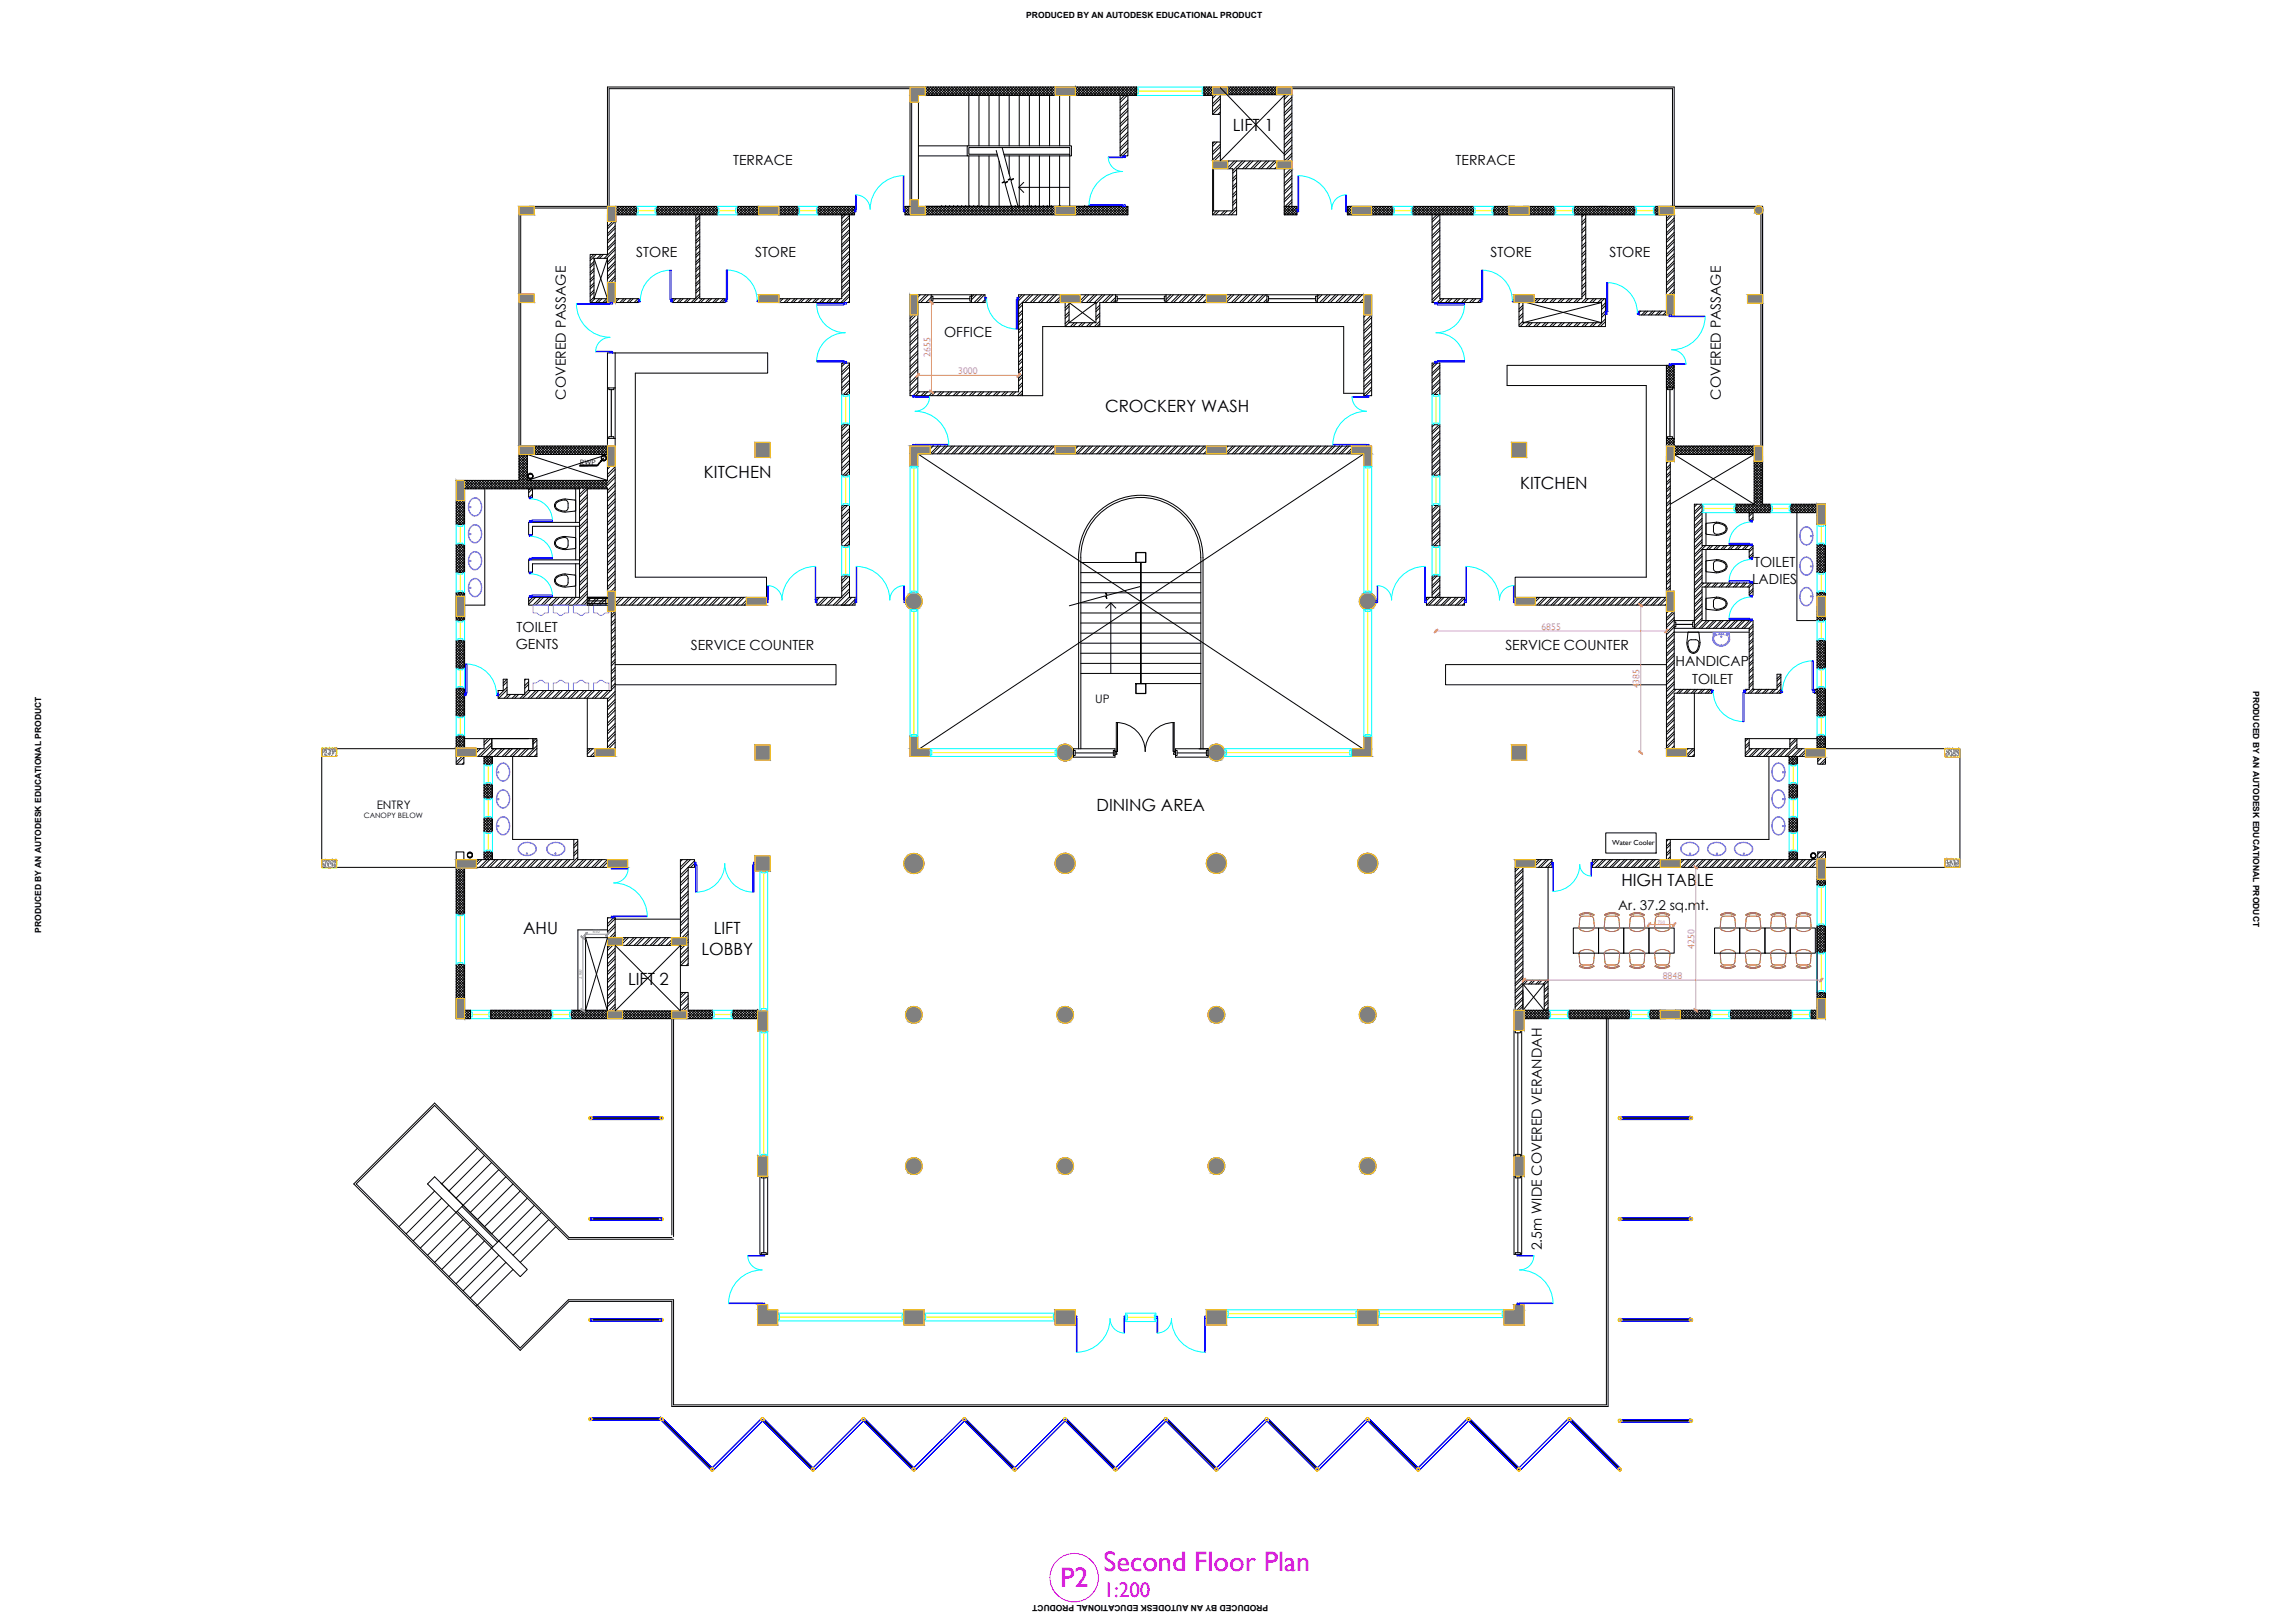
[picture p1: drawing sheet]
<svg xmlns="http://www.w3.org/2000/svg" width="1189mm" height="841mm" viewBox="0 0 1189 841" stroke-linecap="round" stroke-linejoin="round" font-family="sans-serif">
<defs><g id="words">
<g font-size="14.6" fill="#f0f">
<text x="572" y="814">Second Floor Plan</text>
<text x="549" y="823">P2</text>
</g>
<text font-size="11" fill="#f0f" x="572" y="828">1:200</text>
<g font-size="8.7">
<text x="639" y="68">LIFT 1</text>
<text x="573" y="214">CROCKERY WASH</text>
<text x="365" y="248">KITCHEN</text>
<text x="788" y="253">KITCHEN</text>
<text x="568" y="420">DINING AREA</text>
<text x="840" y="459">HIGH TABLE</text>
<text x="271" y="484">AHU</text>
<text x="370" y="484">LIFT</text>
<text x="364" y="495">LOBBY</text>
<text x="325" y="510">LIFT 2</text>
</g>
<g font-size="7.2">
<text x="380" y="85">TERRACE</text>
<text x="754" y="85">TERRACE</text>
<text x="330" y="133">STORE</text>
<text x="391" y="133">STORE</text>
<text x="773" y="133">STORE</text>
<text x="834" y="133">STORE</text>
<text x="489" y="174">OFFICE</text>
<text x="293" y="207" transform="rotate(-90 293 207)">COVERED PASSAGE</text>
<text x="892" y="207" transform="rotate(-90 892 207)">COVERED PASSAGE</text>
<text x="909" y="294">TOILET</text>
<text x="908" y="303">LADIES</text>
<text x="268" y="327">TOILET</text>
<text x="267" y="336">GENTS</text>
<text x="358" y="337">SERVICE COUNTER</text>
<text x="780" y="337">SERVICE COUNTER</text>
<text x="868" y="345">HANDICAP</text>
<text x="877" y="354">TOILET</text>
<text x="799" y="648" transform="rotate(-90 799 648)">2.5m WIDE COVERED VERANDAH</text>
</g>
<text font-size="7" x="839" y="471">Ar. 37.2 sq.mt.</text>
<g font-size="6.1">
<text x="568" y="364">UP</text>
<text x="195" y="419">ENTRY</text>
</g>
<g font-size="5" fill="#ff7f9f">
<text x="482" y="185" transform="rotate(-90 482 185)">2655</text>
<text x="497" y="194">3000</text>
<text x="799" y="326">6855</text>
<text x="850" y="357" transform="rotate(-90 850 357)">4385</text>
<text x="878" y="492" transform="rotate(-90 878 492)">4250</text>
<text x="862" y="507">8848</text>
</g>
<g font-size="4.4">
<text x="532" y="9">PRODUCED BY AN AUTODESK EDUCATIONAL PRODUCT</text>
<text x="1168" y="358" transform="rotate(90 1168 358)">PRODUCED BY AN AUTODESK EDUCATIONAL PRODUCT</text>
<text x="21" y="483" transform="rotate(-90 21 483)">PRODUCED BY AN AUTODESK EDUCATIONAL PRODUCT</text>
<text x="657" y="832" transform="rotate(180 657 832)">PRODUCED BY AN AUTODESK EDUCATIONAL PRODUCT</text>
</g>
<g font-size="3.8">
<text x="301" y="241">RWP</text>
<text x="189" y="424">CANOPY BELOW</text>
<text x="835" y="438">Water Cooler</text>
</g>
<text font-size="2.5" fill="#ff7f9f" x="859" y="479">750</text>
<g font-size="2.5" fill="#989898">
<text x="307" y="484">650</text>
<text x="302" y="507" transform="rotate(-90 302 507)">2160</text>
</g>
</g></defs>
<!-- layer: A-Wall Patt -->
<g fill="none" stroke="#000" stroke-width=".52">
<path d="M480 45l4 4 4-4M481 45l4 4 4-4M481 45l-2 2 3 2 5-4M482 45l4 4 5-4M482 45l-3 3 2 1 4-4M483 45l5 4 4-4M484 45l-5 4M485 45l4 4 5-4M486 45l5 4 4-4M488 45l4 4 4-4M489 45l4 4 5-4M490 45l5 4 4-4"/>
<path d="M492 45l4 4 4-4M493 45l4 4 5-4M495 45l4 4 4-4M496 45l4 4 5-4M497 45l5 4 4-4M499 45l4 4 4-4M500 45l4 4 5-4M501 45l5 4 4-4M503 45l4 4 5-4M504 45l5 4 4-4M506 45l4 4 4-4M507 45l4 4 5-4"/>
<path d="M508 45l5 4 4-4M510 45l4 4 4-4M511 45l4 4 5-4M513 45l4 4 4-4M514 45l4 4 5-4M515 45l5 4 4-4M517 45l4 4 4-4M518 45l4 4 5-4M519 45l5 4 4-4M521 45l4 4 5-4M522 45l5 4 4-4M524 45l4 4 4-4"/>
<path d="M525 45l4 4 5-4M526 45l5 4 4-4M528 45l4 4 4-4M529 45l5 4 4-4M531 45l4 4 4-4M532 45l4 4 5-4M533 45l5 4 4-4M535 45l4 4 4-4M536 45l4 4 5-4M537 45l5 4 4-4M539 45l4 4 4-3M540 45l5 4 2-2"/>
<path d="M542 45l4 4h1M543 45l4 4M544 45l3 2M546 45l1 1M557 45h.1M558 45l5 4 4-4M559 45l-2 1M560 45l4 4 4-4M560 45l-3 3M561 45l4 4 5-4M561 45l-4 4M562 45l5 4 4-4"/>
<path d="M563 45l-5 4-1-1M564 45l4 4 5-4M564 45l-4 4-3-2M565 45l5 4 4-4M566 45l-5 4-4-4M567 45l4 4 4-4M568 45l4 4 5-4M569 45l5 4 4-4M571 45l4 4 4-4M572 45l4 4 5-4M574 45l4 4 4-4M575 45l4 4 5-4"/>
<path d="M576 45l5 4 4-4M578 45l4 4 4-4M579 45l4 4 5-4M580 45l5 4 4-4M582 45l4 4 3-2M583 49l-2 3M583 45l5 4 1-1M584 49l-3 4M585 52l-4 4M585 56l-4 4M585 53l-4 4M585 57l-4 4"/>
<path d="M585 45l4 4M586 45l3 3M587 45l2 2M589 45h.1M589 49h.1M624 45l4 4M625 45l3 3M625 45l-1 2 3 2 1-1M626 45l2 2M627 45l-3 3 1 1 3-3M628 45v1M628 45l-4 4"/>
<path d="M629 49l-1 1M630 49l-2 2M632 54l-4 4M632 58l-1 1M632 55l-4 4M632 50l-4 4M632 51l-4 4M636 48l1 1M636 47l3 2M636 45l4 4M637 45h-1M638 45l4 4"/>
<path d="M638 45l-2 2M639 45l4 4M639 45l-3 3M640 45l4 4M641 45l-4 4M642 45l4 4M642 45l-4 4M643 45l4 4M643 45l-4 4M644 45l4 4M645 45l-4 4M646 45l4 4"/>
<path d="M646 45l-4 4M647 45l4 4M648 45l-4 4M649 45l4 4M649 45l-4 4M650 45l4 4M650 45l-4 4M651 45l4 4M652 45l-4 4M653 45l4 4M653 45l-4 4M654 45l4 4"/>
<path d="M655 45l-4 4M656 45l4 4M656 45l-4 4M657 45l4 4M657 45l-4 4M658 45l4 3M659 45l-4 4M660 45l2 2M660 45l-4 4M661 45l1 1M662 45l-4 4M662 49h.1"/>
<path d="M662 46l-3 3M662 48l-2 1M667 49l-1 1M668 49l-2 3M670 59l-4 4M670 52l-4 4M670 50l-4 4M670 54l-4 4M670 56l-4 4M585 60l-4 4M585 74l-4 4M585 64l-4 4"/>
<path d="M585 68l-4 4M585 73l-4 4M585 77l-4 4M585 62l-4 4M585 66l-4 4M585 70l-4 4M585 78l-3 3M629 74l-1 1M631 74l-3 2M632 75l-4 4M632 79l-4 4M632 76l-4 4"/>
<path d="M670 67l-4 4M670 75l-4 4M670 63l-4 4M670 68l-4 4M670 71l-4 4M670 79l-4 4M670 60l-4 4M670 64l-4 4M670 72l-4 5M670 77l-4 4M632 83h.1M632 80l-3 3"/>
<path d="M637 83l-1 1M640 83l-4 4M641 96l-2 2M641 91l-2 2M641 95l-2 2M641 99l-2 2M641 88l-2 2M641 92l-2 2M641 83l-4 4M644 83l-5 5M645 83l-4 4M648 83l-4 4"/>
<path d="M649 83l-4 4M652 83l-4 4M654 83l-4 4M656 83l-4 4M658 83l-4 4M660 83l-4 4M662 84l-4 3M662 86l-1 1M666 87v1M669 87l-3 4M670 81l-3 2M670 91l-4 4"/>
<path d="M670 95l-4 4M670 99l-4 4M670 88l-4 4M670 92l-4 4M670 96l-4 5M315 115h.1M317 115l-2 2M319 115l-4 4M319 117l-4 4M319 118l-4 4M319 111h1M319 109l2 2"/>
<path d="M319 108l4 3M319 107h.1M320 107l4 4M321 107l-2 1M321 107l4 4M322 107l-3 3M323 107l4 4M323 107l-4 4M324 107l4 4M325 107l-5 4M325 107l5 4M326 107l-4 4"/>
<path d="M327 107l3 3-1 1M328 107l-5 4M328 107l2 2-3 2M329 107l-4 4M329 107h1l-4 4M340 111h1M340 110l2 1M340 108l3 3M341 107l4 4M341 107l-1 1M342 107l4 4M343 107l-3 2"/>
<path d="M343 107l5 4M344 107l-4 4M345 107l4 4M346 107l-5 4M346 107l4 4M347 107l-4 4M347 107l5 4M348 107l-4 4M349 107l4 4M350 107l-5 4M350 107l5 4M351 107l-4 4"/>
<path d="M352 107l4 4M353 107l-5 4M353 107l4 4M354 107l-4 4M354 107l5 4M355 107l-4 4M356 107l4 4M357 107l-5 4M357 107l5 4M358 107l-4 4M359 107l4 4M360 107l-5 4"/>
<path d="M360 107l4 4M361 107l-4 4M361 107l5 4M362 107l-4 4M363 112l-2 2M363 115l-2 2M363 119l-2 2M363 113l-2 2M363 117l-2 2M363 107l4 4M364 107l-5 4M364 107l4 4"/>
<path d="M365 107l-4 4M365 107l5 4M366 107l-4 4M367 107l4 4M368 107l-5 4M368 107l4 3M369 107l-4 4M370 107l2 2M371 107l-5 4M371 107l1 1M372 110l-2 1M372 107l-4 4"/>
<path d="M372 109l-3 2M382 111h.1M382 110l2 1M382 108l3 3M382 107l4 4M383 107l-1 1M383 107l5 4M384 107l-2 2M385 107l4 4M386 107l-4 4M386 107l5 4M387 107l-4 4"/>
<path d="M388 107l4 4M389 107l-5 4M389 107l4 4M390 107l-4 4M390 107l3 3M391 107l-4 4M392 107l1 1M393 107l-5 4M393 107h.1M393 108l-3 3M393 109l-2 2M393 111h.1"/>
<path d="M404 111h.1M404 109l2 2M404 108l3 3M404 107h.1M404 107l5 4M405 107l-1 2M406 107l4 4M407 107l-3 3M407 107l4 4M408 107l-4 4M408 107l5 4M409 107l-4 4"/>
<path d="M410 107l3 4M411 107l-5 4M411 107l2 2M412 107l-4 4M413 107v1M413 108l-2 3M413 110l-1 1M413 107l-4 4M413 111h.1M424 110l1 1M424 109l3 2M424 107l4 4"/>
<path d="M425 107l-1 1M425 107l4 4M426 107l-2 2M426 107l5 4M427 107l-3 3M428 107l4 4M429 107l-5 4M429 107l5 4M430 107l-4 4M431 107l4 4M432 107l-5 4M432 107l4 4"/>
<path d="M433 107l-4 4M433 107l5 4M434 107l-4 4M435 107l4 4M436 107l-5 4M436 107l5 4M436 111h4M437 107l-4 4M438 107l4 4M438 111l-2 2M439 107l-5 4M439 107l4 4h-1"/>
<path d="M440 107l-4 4M440 112l-4 4M440 115l-4 4M440 119l-4 4M440 113l-4 4M440 117l-4 4M440 107l3 2M441 107l-5 5M442 107l1 1M443 107l-5 4M443 108l-3 3M443 110l-2 1"/>
<path d="M469 110l1 1M469 109l3 2M469 107l3 3M469 107h.1M470 107l2 1M471 107l-2 2M471 107h1M472 108l-3 2M472 109l-3 2M472 110l-1 1M480 107l4 4M481 107l-2 1 4 3"/>
<path d="M481 107l5 4M482 107l-3 2 2 2M483 107l4 4M483 107l-4 4h1M484 107l4 4M485 107l-5 4M485 107l5 4M486 107l-4 4M487 107l4 4M487 107l-4 4M488 107l4 4M489 107l-5 4"/>
<path d="M489 107l5 4M490 107l-4 4M491 107l4 4M492 107l-5 4M492 107l5 4M493 107l-4 4M494 107l4 4M494 107l-4 4M495 107l4 4M496 107l-5 4M496 107l5 4M497 107l-4 4"/>
<path d="M498 107l4 4M499 107l-5 4M499 107l5 4M500 107l-4 4M501 107l4 4M501 107l-4 4M502 107l4 4M503 107l-5 4M503 107l5 4M504 107l-4 4M505 107l4 4M505 107l-4 4"/>
<path d="M506 107l4 4M507 107l-4 4M507 107l5 4M508 107l-4 4M509 107l4 4M510 107l-5 4M510 107l5 4M511 107l-4 4M512 107l4 4M512 107l-4 4M513 107l4 4M514 107l-5 4"/>
<path d="M514 107l5 4M515 107l-4 4M516 107l4 4M517 107l-5 4M517 107l5 4M518 107l-4 4M519 107l4 4M519 107l-4 4M520 107l4 4M521 107l-5 4M521 107l5 4M522 107l-4 4"/>
<path d="M523 107l4 4M523 107l-4 4M524 107l4 4M525 107l-4 4M526 107l4 4M526 107l-4 4M527 107l4 4M528 107l-5 4M528 107l5 4M529 107l-4 4M530 107l4 4M530 107l-4 4"/>
<path d="M531 107l4 4M532 107l-5 4M532 107l5 4M533 107l-4 4M534 107l4 4M535 107l-5 4M535 107l5 4M536 107l-4 4M537 107l4 4M537 107l-4 4M538 107l4 4M539 107l-5 4"/>
<path d="M539 107l5 4M540 107l-4 4M541 107l4 4M542 107l-5 4M542 107l5 4M543 107l-4 4M544 107l3 3M544 107l-4 4M545 107l2 2M546 107l-5 4M546 107h1M547 107l-4 4"/>
<path d="M547 109l-3 2M547 110l-2 1M557 111h1M557 110l2 1M557 108l3 3M557 107l5 4M558 107l-1 1M559 107l4 4M560 107l-3 2M560 107l5 4M561 107l-4 4M562 107l4 4"/>
<path d="M562 107l-4 4M563 107l4 4M564 107l-5 4M564 107l5 4M565 107l-4 4M566 107l4 4M566 107l-4 4M567 107l4 4M568 107l-5 4M568 107l5 4M569 107l-4 4M570 107l4 4"/>
<path d="M571 107l-5 4M571 107l5 4M572 107l-4 4M573 107l4 4M573 107l-4 4M574 107l4 4M575 107l-5 4M575 107l5 4M576 107l-4 4M577 107l4 4M578 107l-5 4M578 107l5 4"/>
<path d="M579 107l-4 4M580 107l4 4M580 107l-4 4M581 107l4 4M582 107l-5 4M582 107l3 2M583 107l-4 4M584 107l1 1M584 107l-4 4M585 108l-3 3M585 110l-2 1M585 111h-1"/>
<path d="M630 109l-2 2M632 109l-2 2M635 109l-2 2M636 109l-2 2M641 100l-2 2M641 107l-4 4M641 103l-2 2M641 104l-2 2M641 109l-3 2M666 107h4M666 110v1M666 109l2 2"/>
<path d="M666 108l3 3M666 107h.1M666 107l5 4M667 107l-1 2M668 107l4 4M669 107l-3 3M669 107l3 3M670 103l-4 4M670 101l-4 4M670 105l-3 2M670 107l-4 4M670 107l2 2-2 2"/>
<path d="M671 107l-4 4M672 107h.1M672 108l-4 3M672 110l-1 1M698 111h.1M698 110l2 1M698 109l2 2M698 107l2 2M699 107l-1 1M700 107v1M700 111h.1M700 107l-2 2"/>
<path d="M700 108l-2 3M700 110l-1 1M711 110l1 1M711 109l3 2M711 107l4 4M712 107l-1 1M712 107l4 4M713 107l-2 2M713 107l5 4M714 107l-3 3M715 107l4 4M716 107l-5 4"/>
<path d="M716 107l4 4M717 107l-4 4M717 107l5 4M718 107l-4 4M719 107l3 3M720 107l-4 4M720 107l2 1M721 107l-4 4M722 107h.1M722 109l-2 2M722 111h-1M722 108l-4 3"/>
<path d="M732 111h1M732 109l2 2M732 108l4 3M732 107h.1M733 107l4 4M734 107l-2 1M734 107l4 4M735 107l-3 3M736 107l4 4M737 107l-5 4M737 107l4 4M738 107l-4 4"/>
<path d="M738 107l5 4M739 107l-4 4M740 107l4 4M741 107l-5 4M741 107l4 4M742 107l-4 4M742 111h4M742 107l5 4M743 107l-4 4M744 107l4 4M745 107l-5 4M745 107l5 4"/>
<path d="M746 115l-4 4M746 107l-4 4M746 114l-4 4M746 118l-4 4M746 119l-4 4M747 107l4 4M748 107l-5 4M748 107l4 4M749 107l-7 7M749 107l5 4M750 107l-8 8M751 107l4 4"/>
<path d="M752 107l-5 4M752 107l5 4M753 107l-4 4M754 107l4 4M755 107l-5 4M755 107l4 4M756 107l-4 4M756 107l5 4M757 107l-4 4M758 107l4 4M759 107l-5 4M759 107l4 4"/>
<path d="M760 107l-4 4M760 107l4 3M761 107l-4 4M762 107l2 2M763 107l-5 4M763 107h1M764 109l-3 2M764 110l-1 1M764 108l-4 3M774 111h1M774 109l2 2M774 108l3 3"/>
<path d="M774 107l5 4M775 107l-1 1M776 107l4 4M777 107l-3 3M777 107l4 4M778 107l-4 4M778 107l4 3M779 107l-4 4M780 107l2 2M781 107l-4 4M781 107l1 1M782 110l-1 1"/>
<path d="M782 107l-4 4M782 109l-3 2M792 111h1M792 110l2 1M792 108l3 3M792 107l5 4M793 107l-1 1M794 107l4 4M795 107l-3 2M795 107l4 4M796 107l-4 4M797 107l4 4"/>
<path d="M798 107l-5 4M798 107l4 4M799 107l-5 4M799 107l5 4M800 107l-4 4M801 107l4 4M802 107l-5 4M802 107l3 3M803 107l-4 4M803 107l2 2M804 107l-4 4M805 107v1"/>
<path d="M805 107l-4 4M805 109l-2 2M805 110l-1 1M816 111h.1M816 110l1 1M816 108l3 3M816 107l4 4M817 107l-1 1M817 107l5 4M818 107l-2 2M819 107l4 4M820 107l-4 4"/>
<path d="M820 111h2M820 107l4 4M821 107l-4 4M821 107l5 4M822 113l-2 2M822 117l-2 2M822 114l-2 2M822 119l-2 2M822 107l-4 4M823 107l4 4M824 107l-5 4M824 107l5 4"/>
<path d="M825 107l-5 5M826 107l4 4M827 107l-5 4M827 107l4 4M828 107l-4 4M828 107l5 4M829 107l-4 4M830 107l4 4M831 107l-5 4M831 107l5 4M832 107l-4 4M833 107l4 4"/>
<path d="M834 107l-5 4M834 107l4 4M835 107l-4 4M835 107l5 4M836 107l-4 4M837 107l4 4M838 107l-5 4M838 107l4 4M839 107l-4 4M839 107l5 4M840 107l-4 4M841 107l4 4"/>
<path d="M842 107l-5 4M842 107l5 4M843 107l-4 4M844 107l3 4M845 107l-5 4M845 107l2 2M846 107l-4 4M846 107l1 1M847 107l-4 4M847 108l-3 3M847 110l-1 1M847 111h.1"/>
<path d="M858 110l1 1M858 109l2 2M858 107l2 2M858 107v1M859 107l1 1M860 111h.1M860 107l-2 2M860 108l-2 2M860 110l-2 1M866 111l-2 2M867 111l-3 4M868 113l-4 4"/>
<path d="M868 117l-4 4M868 114l-4 4M868 118l-4 4M308 132l-2 2M308 135l-2 2M308 139l-2 2M308 137l-2 2M309 132l-3 3M311 132l-2 2M313 132l-2 2M319 128l-6 6M319 129l-5 5"/>
<path d="M319 121l-4 4M319 125l-4 3M319 132l-4 4M319 136l-4 4M319 139l-4 4M319 122l-4 4M319 126l-4 4M319 133l-4 4M319 137l-4 4M363 123l-2 2M363 126l-2 2M363 130l-2 2"/>
<path d="M363 134l-2 2M363 138l-2 2M363 120l-2 2M363 124l-2 2M363 128l-2 2M363 131l-2 2M363 135l-2 2M363 139l-2 2M440 120l-4 4M440 130l-4 4M440 123l-4 4M440 126l-4 4"/>
<path d="M440 134l-4 4M440 138l-4 4M440 124l-4 4M440 128l-4 4M440 131l-4 4M440 135l-4 4M440 139l-4 4M746 126l-4 4M746 128l-4 4M746 132l-4 4M746 136l-4 4M746 122l-4 4"/>
<path d="M746 130l-4 5M746 135l-4 4M746 139l-4 4M746 124l-4 4M822 121l-2 2M822 126l-2 2M822 130l-2 2M822 134l-2 2M822 138l-2 2M822 123l-2 2M822 127l-2 2M822 131l-2 2"/>
<path d="M822 135l-2 2M822 139l-2 2M868 120l-4 4M868 124l-4 4M868 128l-4 4M868 132l-4 3M868 135l-4 4M868 139l-4 4M868 122l-4 4M868 125l-4 4M868 129l-4 4M868 133l-4 4"/>
<path d="M868 136l-4 4M308 143l-2 2M308 147l-2 2M308 150l-2 2M308 154l-2 2M308 140l-2 2M308 144l-2 2M308 148l-2 2M308 151l-2 2M308 155l-2 2M311 155l-2 2M312 155l-2 2"/>
<path d="M314 155l-2 2M315 156l-1 1M319 143l-4 3M319 141l-4 4M319 144l-2 2M320 155l-1 1M321 155l-2 2M323 155l-2 2M324 155l-2 2M327 155l-2 2M328 155l-2 2M331 155l-2 2"/>
<path d="M331 156l-1 1M349 155h-1M350 155l-2 2M353 155l-2 2M354 155l-2 2M357 155l-3 2M358 155l-2 2M360 155l-2 2M363 141l-2 2M363 145l-2 2M363 149l-2 2M363 152l-2 2"/>
<path d="M363 142l-2 2M363 146l-2 2M363 150l-2 2M363 154l-4 3M364 155l-2 2M365 155l-2 2M368 155l-2 2M369 155l-2 2M371 155l-2 2M373 155l-2 2M375 155l-2 2M376 155l-2 2"/>
<path d="M405 155l-1 1M406 155l-2 2M408 155l-2 2M409 155l-2 2M412 155l-2 2M413 155l-2 2M416 155l-2 2M417 155l-2 2M419 155l-2 2M421 155l-2 2M423 155l-2 2M424 155l-2 2"/>
<path d="M427 155l-2 2M428 155l-2 2M430 155l-2 2M432 155l-2 2M434 155l-2 2M435 155l-2 2M440 141l-4 4M440 145l-4 4M440 149l-4 4M440 152l-4 5M440 156l-1 1M440 142l-4 4"/>
<path d="M440 146l-4 4M440 150l-4 4M440 154l-3 3M477 153l-1 1M480 153l-4 4M481 153l-4 4M483 154l-3 3M483 155l-2 2M505 153l-2 1M506 153l-3 2M509 153l-4 4M510 153l-4 4"/>
<path d="M510 155l-1 2M510 157h.1M530 153l-2 1M530 158l-2 2M531 153l-3 3M534 153l-6 6M535 153l-4 4M538 153l-4 4M539 153l-4 4M542 153l-4 4M543 153l-4 4M546 153l-4 4"/>
<path d="M548 153l-4 4M549 154l-3 3M549 155l-1 2M554 157l-2 2M554 159l-2 2M560 153h.1M563 153l-3 3M564 153l-4 4M567 153l-4 4M568 153l-4 4M570 158l-2 2M570 160l-2 2"/>
<path d="M571 153l-4 4M573 153l-5 4M575 153l-4 4M577 153l-4 4M578 154l-2 3M578 155l-1 2M607 153l-3 2M608 153l-4 4M611 153l-4 4M612 153l-4 4M615 153l-4 4M616 153l-4 4"/>
<path d="M619 153l-4 4M621 153l-4 4M623 153l-4 4M625 153l-4 4M625 155l-2 2M625 156v1M638 153l-2 2M639 153l-3 4M642 153l-4 4M644 153l-4 4M646 153l-4 4M648 153l-4 4"/>
<path d="M650 153l-3 4M652 153l-4 4M655 153l-4 4M656 153l-4 4M657 155l-2 2M657 156l-1 1M684 153l-1 1M685 153l-2 2M688 153l-4 4M689 153l-4 4M692 153l-4 4M693 153l-4 4"/>
<path d="M696 153l-4 4M698 153l-4 4M700 153l-4 4M702 153l-4 4M705 153l-4 4M706 153l-4 4M707 155l-2 2M707 156l-1 1M746 153l-4 4M746 147l-4 4M746 143l-4 4M746 151l-4 4"/>
<path d="M746 140l-4 4M746 144l-4 4M746 149l-4 4M747 155l-2 2M748 155l-2 2M751 155l-2 2M752 155l-2 2M755 155l-2 2M757 155l-2 2M759 155l-2 2M761 155l-2 2M764 155l-2 2"/>
<path d="M765 155l-2 2M767 155l-1 2M767 157h.1M788 157h-1M789 158l-2 2M789 160l-2 2M790 155h.1M793 155l-2 2M794 155l-2 2M797 155l-2 2M798 155l-2 2M801 155l-2 2"/>
<path d="M802 155l-2 2M805 155l-2 2M806 155l-2 2M809 155l-2 2M811 155l-2 2M813 155l-2 2M815 155l-2 2M818 155l-2 2M819 155l-2 2M822 142l-2 2M822 146l-2 2M822 151l-2 2"/>
<path d="M822 155l-2 2M822 144l-2 2M822 148l-2 2M822 152l-2 2M823 155l-2 2M826 155l-2 2M827 155l-2 2M830 155l-2 2M831 155l-2 2M832 157l-2 2M832 158l-2 2M868 143l-4 4"/>
<path d="M868 146l-4 4M868 150l-3 3M868 140l-4 4M868 144l-4 4M868 148l-4 4M868 151l-2 2M473 163l-1 2M475 163l-3 3M476 165l-4 4M476 169l-4 4M476 173l-4 4M476 178l-4 4"/>
<path d="M476 167l-4 4M476 171l-4 4M476 175l-4 4M476 179l-4 4M530 161l-2 2M530 165l-2 2M530 169l-2 2M530 173l-2 2M530 177l-2 2M530 162l-2 2M530 166l-2 2M530 170l-2 2"/>
<path d="M530 175l-2 2M530 179l-2 2M554 162l-2 2M554 166l-2 2M554 163l-2 2M554 167l-2 2M557 167l-2 2M558 167l-2 2M561 167l-2 2M562 167l-2 2M565 167l-2 2M566 167l-2 2"/>
<path d="M570 162l-2 2M570 166l-3 3M570 164l-2 2M570 168l-1 1M708 163l-1 1M711 163l-4 4M711 164l-4 5M711 169l-4 4M711 167l-4 4M711 171l-4 4M711 176l-4 4M711 180l-4 4"/>
<path d="M711 173l-4 4M711 177l-4 4M789 162l-2 2M789 166l-2 2M789 164l-2 2M790 167l-2 2M793 167l-2 2M794 167l-2 2M797 167l-2 2M798 167l-2 2M801 167l-2 2M802 167l-2 2"/>
<path d="M805 167l-2 2M807 167l-3 2M809 167l-2 2M811 167l-2 2M813 167l-2 2M815 167l-2 2M818 167l-2 2M819 167l-2 2M822 167l-2 2M823 167l-2 2M826 167l-2 2M827 167l-2 2"/>
<path d="M832 161l-2 2M832 165l-4 4M832 162l-2 3M832 167l-3 2M850 161l-1 1M853 161l-2 2M854 161l-2 2M856 161l-2 2M858 161l-2 2M860 161l-2 2M861 161l-2 2M864 161l-2 2"/>
<path d="M864 163h-1M437 188l-1 1M438 188l-2 2M440 189l-4 4M440 193l-4 4M440 197l-4 4M440 190l-4 4M440 194l-4 4M440 198l-4 4M476 194l-4 4M476 182l-4 4M476 186l-4 4"/>
<path d="M476 190l-4 4M476 198l-4 4M476 183l-4 4M476 187l-4 4M476 191l-4 5M476 196l-4 4M476 200l-4 4M530 194l-2 2M530 182l-2 2M530 186l-2 2M530 190l-2 2M530 198l-2 2"/>
<path d="M530 183l-2 2M530 187l-2 2M530 191l-2 2M530 195l-2 2M530 200l-2 2M711 184l-4 4M711 188l-4 4M711 192l-4 4M711 196l-4 4M711 181l-4 4M711 185l-4 4M711 189l-4 4"/>
<path d="M711 194l-4 4M711 198l-4 4M744 188l-2 2M745 188l-3 3M746 189l-4 4M746 193l-4 4M746 197l-4 4M746 191l-4 4M746 194l-4 4M746 198l-4 4M864 194l4 5M864 193l4 4"/>
<path d="M864 192l4 4-4 4M864 190l4 4-4 4M864 196l4 4-2 1M864 199l2 2M864 197l3 4M864 189l4 4-4 4M864 189v1M865 189l3 3-4 4M866 189l-2 2M867 189l1 1-4 4M867 189l-3 4M868 197l-4 4"/>
<path d="M868 198l-3 3M440 201l-3 3M440 203l-2 1M476 203l-3 2M477 203l-2 2M479 203l-2 2M481 203l-2 2M483 203l-2 2M485 203l-2 2M488 203l-2 2M489 203l-2 2M492 203l-2 2"/>
<path d="M493 203l-2 2M496 203l-2 2M497 203l-2 2M500 203l-2 2M502 203l-2 2M504 203l-2 2M506 203l-2 2M508 203l-2 2M510 203l-2 2M513 203l-2 2M514 203l-2 2M517 203l-2 2"/>
<path d="M518 203l-2 2M521 203l-2 2M522 203l-2 2M525 203l-2 2M526 203l-2 2M530 202l-3 3M530 204l-1 1M711 201l-4 4M711 205h.1M711 202l-3 3M746 200l-4 4M746 204h.1"/>
<path d="M746 202l-3 2M864 200l1 1M269 239l4 5M269 238l4 4M269 236l4 5M270 236l3 3M270 236h-1M271 236l2 2M271 236l-2 2M272 236l1 1M273 236l-4 3M273 236l-4 4"/>
<path d="M273 237l-4 5M273 239l-4 4M277 233l2 3M277 232l4 4M277 234l1 2M277 231h.1M278 231l4 5M278 231l-1 2M279 231l4 5M280 231l-3 3M280 231l5 5M281 231l-4 4"/>
<path d="M282 231l4 5M282 231l-4 5M283 231l5 5M284 231l-5 5M285 231l4 5M285 231l-4 5M286 231l4 5M287 231l-5 5M287 231l5 5M288 231l-4 5M289 231l4 5M289 231l-4 5"/>
<path d="M290 231l4 5M291 231l-5 5M291 231l5 5M292 231l-4 5M293 231l4 5M293 231l-4 5M294 231l5 5M295 231l-4 5M296 231l4 5M296 231l-4 5M297 231l4 5M298 231l-5 5"/>
<path d="M298 231l5 5M299 231l-4 5M300 231l4 5M300 231l-4 5M301 231l5 5M302 231l-5 5M303 231l4 5M303 231l-4 5M304 231l4 5M305 231l-5 5M305 231l5 5M306 231l-4 5"/>
<path d="M307 231l4 5M307 231l-4 5M308 231l4 5M309 231l-5 5M310 231l4 5M310 231l-4 5M311 231l4 4M312 231l-5 5M312 231l3 3M313 231l-4 5M314 231l1 1M314 231l-4 5"/>
<path d="M315 233l-2 3M315 235l-1 1M315 232l-4 4M438 220l-2 2M439 220l-3 3M440 222l-4 4M440 226l-4 4M440 230l-4 4M440 234l-4 4M440 239l-4 4M440 223l-4 4M440 228l-4 4"/>
<path d="M440 232l-4 4M440 236l-4 4M482 231h.1M484 231l-2 2M486 231l-4 4M487 231l-4 4M490 231l-4 4M491 231l-4 4M493 231l-4 4M495 231l-4 4M497 231l-4 4M498 231l-4 4"/>
<path d="M501 231l-4 4M502 231l-4 4M505 231l-4 4M506 231l-4 4M508 231l-4 4M509 231l-4 4M512 231l-4 4M513 231l-4 4M516 231l-4 4M517 231l-4 4M519 231l-4 4M521 231l-4 4"/>
<path d="M523 231l-4 4M524 231l-4 4M527 231l-4 4M528 231l-4 4M530 231l-4 4M532 231l-4 4M534 231l-4 4M535 231l-4 4M538 231l-4 4M539 231l-4 4M542 231l-5 4M543 231l-4 4"/>
<path d="M545 231l-4 4M546 231l-4 4M547 233l-2 2M547 234l-1 1M558 231h-1M559 231l-2 2M561 231l-4 4M562 231l-4 4M565 231l-4 4M566 231l-4 4M569 231l-4 4M570 231l-4 4"/>
<path d="M572 231l-4 4M574 231l-4 4M576 231l-4 4M577 231l-4 4M580 231l-4 4M581 231l-4 4M583 231l-4 4M585 231l-4 4M587 231l-4 4M588 231l-4 4M591 231l-4 4M592 231l-4 4"/>
<path d="M595 231l-5 4M596 231l-4 4M598 231l-4 4M599 231l-4 4M602 231l-4 4M603 231l-4 4M606 231l-4 4M607 231l-4 4M609 231l-4 4M611 231l-4 4M613 231l-4 4M614 231l-4 4"/>
<path d="M617 231l-4 4M618 231l-4 4M620 231l-4 4M622 231l-4 4M624 231l-4 4M625 235h.1M625 234l-1 1M625 231l-4 4M636 231v1M639 231l-3 3M640 231l-4 4M643 231l-4 4"/>
<path d="M644 231l-4 4M646 231l-4 4M648 231l-5 4M650 231l-4 4M651 231l-4 4M654 231l-4 4M655 231l-4 4M657 231l-4 4M659 231l-4 4M661 231l-4 4M662 231l-4 4M665 231l-4 4"/>
<path d="M666 231l-4 4M668 231l-4 4M670 231l-4 4M672 231l-4 4M673 231l-4 4M676 231l-4 4M677 231l-4 4M680 231l-4 4M681 231l-4 4M683 231l-4 4M684 231l-4 4M687 231l-4 4"/>
<path d="M688 231l-4 4M691 231l-4 4M692 231l-4 4M694 231l-4 4M696 231l-4 4M698 231l-4 4M699 231l-4 4M700 232l-2 3M700 234l-1 1M743 220l-1 1M746 220l-4 4M746 223l-4 4"/>
<path d="M746 236l-4 4M746 227l-4 4M746 231l-4 4M746 234l-4 4M746 238l-4 4M746 221l-4 4M746 225l-4 4M746 228l-4 4M746 232l-4 4M746 239l-4 4M864 231h.1M864 229l2 2"/>
<path d="M864 228l3 3M864 236v1M864 227h.1M864 227l4 3-1 1M865 227l-1 2M866 237l-2 2M866 238l-2 2M866 227l2 2-3 2M867 227l-3 3M867 227l1 1-4 3M868 235l1 1M868 231v1l3 4"/>
<path d="M868 231l5 5M870 231l-2 2 2 3M870 231l4 5M871 231l-3 3M871 231l5 5M872 231l-4 5M873 231l4 5M874 231l-5 5M874 231l4 5M875 231l-4 5M875 231l5 5M877 231l-5 5"/>
<path d="M877 231l4 5M878 231l-4 5M878 231l4 5M879 231l-4 5M880 231l4 5M881 231l-5 5M881 231l4 5M882 231l-4 5M882 231l5 5M883 231l-4 5M884 231l4 5M885 231l-5 5"/>
<path d="M885 231l4 5M886 231l-4 5M886 231l5 5M888 231l-5 5M888 231l4 5M889 231l-4 5M889 231l5 5M890 231l-4 5M891 231l4 5M892 231l-5 5M892 231l4 5M893 231l-4 5"/>
<path d="M893 231l5 5M895 231l-5 5M895 231l4 5M896 231l-4 5M896 231l5 5M897 231l-4 5M898 231l4 5M899 231l-5 5M899 231l4 5M900 231l-4 5M900 231l5 5M901 231l-4 5"/>
<path d="M902 231l4 5M903 231l-4 5M903 231l4 5M904 231l-4 5M904 231l5 5M906 231l-5 5M906 231l3 3M907 231l-4 5M907 231l2 2M908 231l-4 5M909 231v1M909 240l4 4"/>
<path d="M909 232l-4 4M909 233l-2 3M909 235l-1 1M910 239l3 4M910 239l-1 1M911 239l2 3M912 239l-3 3M912 239l1 1M913 239l-4 4M913 240l-4 4M237 259l4 5M238 259l-2 2 5 4"/>
<path d="M238 259l3 3M239 259l-3 3 5 4M239 259l2 2M240 259l-4 4M241 259h.1M241 252l1 1M241 251l2 2M241 250l3 3M241 249h.1M241 249l5 4M242 249l-1 2M243 249l4 4"/>
<path d="M244 249l-3 3M244 249l4 4M245 249l-4 4M246 249l4 4M247 249l-5 4M247 249l4 4M248 249l-4 4M248 249l5 4M249 249l-4 4M250 249l4 4M251 249l-5 4M251 249l4 4"/>
<path d="M252 249l-4 4M252 249l5 4M254 249l-5 4M254 249l4 4M255 249l-4 4M255 249l5 4M256 249l-4 4M257 249l4 4M258 249l-5 4M258 249l4 4M259 249l-4 4M259 249l5 4"/>
<path d="M260 249l-4 4M261 249l4 4M262 249l-5 4M262 249l5 4M263 249l-4 4M264 249l4 4M265 249l-5 4M265 249l4 4M266 249l-4 4M266 249l5 4M267 249l-4 4M268 249l4 4"/>
<path d="M269 249l-5 4M269 245l9 8M269 243l4 5M269 242l4 4M269 241l4 4M273 242l-4 4 7 7M273 240l-4 5M273 243l-4 4 6 6M273 244l-4 5 4 4M273 246l-7 7M273 247l-6 6M273 249l-4 4"/>
<path d="M274 249l-4 4M275 249l4 4M275 253l-1 1M276 249l-5 4M276 256l-2 2M276 253l-2 2M276 257v1M276 249l4 4M277 249l-4 4M277 249l5 4M278 249l-4 4M279 249l4 4"/>
<path d="M280 249l-4 4M280 249l5 4M281 249l-4 4M282 249l4 4M283 249l-5 4M283 249l4 4M284 249l-4 4M284 249l5 4M285 249l-4 4M286 249l4 4M287 249l-5 4M287 249l4 4"/>
<path d="M288 249l-4 4M288 249l5 4M290 249l-5 4M290 249l4 4M291 249l-4 4M291 249l5 4M292 249l-4 4M293 249l4 4M294 249l-5 4M294 249l4 4M295 249l-4 4M295 249l5 4"/>
<path d="M297 249l-5 4M297 249l4 4M298 249l-4 4M298 249l5 4M299 249l-4 4M300 249l4 4M301 249l-5 4M301 249l4 4M302 249l-4 4M302 249l5 4M303 249l-4 4M304 249l4 4"/>
<path d="M304 256l-4 4M304 254l-4 4M304 258l-4 4M305 249l-5 4M305 249l4 4M306 249l-4 4M306 249l5 4M308 249l-8 7M308 249l4 4M309 249l-4 4M309 249l5 4M310 249l-4 4"/>
<path d="M311 249l4 4M312 249l-5 4M312 249l3 3M313 249l-4 4M313 249l2 1M315 249l-5 4M315 253h-1M315 242h.1M316 242l-1 1M319 242l-4 4M319 246l-7 7M319 250l-4 4"/>
<path d="M319 254l-4 4M319 259l-4 4M319 243l-4 4M319 247l-6 6M319 252l-4 4M319 256l-4 4M319 260l-4 4M440 243l-3 3M440 240l-4 4M440 244l-2 2M746 242l-4 4M746 246h.1"/>
<path d="M746 243l-3 3M866 241l-2 2M866 244l-2 2M866 248l-2 2M866 252l-2 2M866 255l-2 2M866 259l-2 2M866 242l-2 2M866 246l-2 2M866 249l-2 2M866 253l-2 2M866 257l-2 2"/>
<path d="M909 258l8 8 1-1M909 254l4 4M909 252l4 5M909 241l4 5M909 243l4 4-4 4M909 259l6 7 3-3M909 257l4 4M909 255l4 5M909 251l4 4M909 250l4 4M909 248l4 5M909 247l4 4"/>
<path d="M909 246l4 4M909 244l4 4M913 248l-4 5M913 259l-6 7M913 258l-7 8-5-5M913 241l-4 5M913 243l-4 4M913 244l-4 4M913 246l-4 4M913 250l-4 4M913 251l-4 4M913 252l-4 5"/>
<path d="M913 254l-4 4M913 255l-4 5M913 257l-4 4M236 272h1M236 270l2 2M236 269l3 3M236 268l5 4M236 266l5 5M236 265l5 4M236 263l5 5M241 260l-5 5M241 262l-5 4"/>
<path d="M241 263l-5 4M241 266l-5 4M241 267l-5 5M241 271l-1 1M241 265l-5 4M241 269l-3 3M241 270l-2 2M304 260l-4 5M304 265l-4 4M304 269l-4 4M304 273l-4 4M304 277l-4 4"/>
<path d="M304 262l-4 4M304 266l-4 4M304 270l-4 4M304 274l-4 4M304 279l-4 4M319 263l-4 4M319 267l-4 4M319 271l-4 4M319 275l-4 4M319 279l-4 4M319 264l-4 4M319 268l-4 4"/>
<path d="M319 272l-4 4M319 277l-4 4M438 262l-2 1M439 262l-3 3M440 264l-4 4M440 268l-4 4M440 272l-4 4M440 276l-4 4M440 265l-4 4M440 269l-4 4M440 273l-4 4M440 277l-4 4"/>
<path d="M745 262l-3 2M746 262l-4 4M746 271l-4 4M746 279l-4 4M746 264l-4 4M746 268l-4 4M746 275l-4 4M746 265l-4 4M746 269l-4 4M746 273l-4 4M746 276l-4 4M866 263l-2 2"/>
<path d="M866 267l-2 2M866 270l-2 2M866 274l-2 2M866 278l-2 2M866 260l-2 2M866 264l-2 2M866 268l-2 2M866 271l-2 2M866 275l-2 2M866 279l-2 2M878 261h.1M880 261l-2 2"/>
<path d="M882 261l-4 4M882 265l-4 4M882 269l-4 4M882 272l-4 4M882 276l-4 4M882 280l-4 4M882 262l-4 4M882 266l-4 4M882 270l-4 4M882 273l-4 5M882 277l-4 4M900 261l4 5 5-5"/>
<path d="M900 261v1l3 4 4-5M902 261l-2 3 2 2 4-5M903 261l4 5M903 261l-3 4v1l5-5M904 261l4 5-1 2M905 261l5 5M907 261l4 5M908 261l5 5M909 268l-2 2M909 269l-1 1M909 261l5 5 4-4M913 261l-4 5"/>
<path d="M914 261l4 4M914 261l-4 5M915 261l3 3M916 261l-5 5M917 261l1 1M917 261l-4 5M928 262l4 4M928 265l1 1M928 263l3 3M928 261h.1M929 261l4 5M930 261l-2 2"/>
<path d="M930 261l5 5 4-5M931 261l-3 3M932 261l4 5 5-5M932 261l-4 5M933 261l5 5 4-4M934 261l-5 5M935 261l4 5 3-3M935 261l-4 5M936 261l4 5 2-2M936 261l-4 5M937 261l5 5M938 261l-4 5"/>
<path d="M939 261l3 3M940 261l2 2M942 261h.1M942 271v1M942 270l2 2M942 268l3 4M942 267l4 4M942 267h.1M943 267l3 3M944 267l-2 2M944 267l2 2M945 267l-3 3"/>
<path d="M945 267h1M946 267l-4 4M946 268l-3 4M946 270l-2 2M946 271l-1 1M236 290l5 4M236 288l5 5M236 287l5 4M236 286l5 4M237 282l-1 1 5 4M237 282l4 4M238 282l-2 2 5 5"/>
<path d="M239 282l2 2M240 282l-4 3M240 282l1 1M241 285l-5 5M241 283l-5 4M241 284l-5 4M241 287l-5 4 5 4M241 288l-5 4 5 4M241 289l-5 5 3 3 2-2M241 292l-5 5M241 291l-5 4 2 2 3-3M304 298l-4 4"/>
<path d="M304 299l-4 4M304 281l-4 4M304 285l-4 4M304 290l-4 4M304 294l-4 4M304 283l-4 4M304 287l-4 4M304 291l-4 4M304 295l-4 4M319 297l-4 4M319 283l-4 4M319 288l-4 4"/>
<path d="M319 292l-4 4M319 296l-4 4M319 281l-4 4M319 285l-4 4M319 289l-4 4M319 293l-4 4M439 299l-3 2M440 299l-4 3M440 280l-2 3M440 282l-1 1M743 299l-1 1M745 299l-3 2"/>
<path d="M746 299l-4 4M746 283h.1M746 280l-3 3M866 281l-2 2M866 285l-2 2M866 289l-2 2M866 292l-2 2M866 296l-2 2M866 300l-2 2M866 283l-2 2M866 286l-2 2M866 290l-2 2"/>
<path d="M866 294l-2 2M866 297l-2 2M882 287l-4 4M882 291l-4 4M882 294l-4 4M882 298l-4 4M882 281l-4 4M882 288l-4 4M882 292l-4 4M882 296l-4 4M882 299l-4 4M883 283l-5 4"/>
<path d="M884 283l-6 6M886 283l-2 2M888 283l-2 2M890 283l-2 2M891 283l-2 2M894 283l-2 2M895 283l-2 2M897 283l-1 2M899 283l-2 2M901 283l-2 2M902 283l-2 2M905 283l-2 2"/>
<path d="M906 283l-2 2M909 283l-2 2M909 287l-2 2M909 284l-2 2M909 288l-2 1M942 291l4 4M942 285l4 4M942 282l4 5M942 284l1-2 3 3M942 296v1M942 295l2 2M942 293l3 4"/>
<path d="M942 292l4 4M942 289l4 5M942 288l4 4M942 286l4 5M942 284l4 4M946 282h.1M946 282l-4 5M946 295l-2 2M946 284l-1-2-3 3M946 284l-4 4M946 285l-4 4M946 286l-4 5"/>
<path d="M946 288l-4 4M946 289l-4 5M946 291l-4 4M946 292l-4 4M946 293l-3 4M946 296v1M236 308l2 1M237 307l-1 1M237 319l2 2M237 319l-1 1 2 1M237 307l2 2M238 319l2 2"/>
<path d="M238 307l-1 2M239 319l-2 2M239 307l1 2M240 319h1M240 317l1 1M240 316h1M240 315h1M241 320l-2 1M241 307l-2 2M241 309h.1M241 319h-1M241 314l-1 1"/>
<path d="M241 316h-1M241 317l-1 1M241 308l-1-1-2 2M276 310l-2 2M277 310l-3 3M280 310l-4 4M282 310l-4 4M284 310l-4 4M286 310l-4 4M289 310l-4 4M290 310l-4 4M293 310l-4 4"/>
<path d="M294 310l-4 4M297 310l-4 4M298 310l-4 4M304 302l-4 4M304 306l-7 8M304 303l-4 4M304 308l-6 6M305 310l-4 4M307 310l-4 4M309 310l-4 4M311 310l-4 4M314 310l-5 4"/>
<path d="M315 310l-4 4M315 312l-1 2M319 317l-2 2M319 300l-4 4M319 318l-2 2M319 304l-2 2M319 301l-4 4M319 306h-1M319 310h.1M322 310l-3 3M323 310l-4 4M326 310l-4 4"/>
<path d="M327 310l-4 4M330 310l-4 4M332 310l-4 4M334 310l-4 4M336 310l-4 4M338 310l-4 4M340 310l-4 4M343 310l-4 4M344 310l-4 4M347 310l-4 4M348 310l-4 4M351 310l-4 4"/>
<path d="M352 310l-4 4M355 310l-4 4M356 310l-4 4M359 310l-4 4M361 310l-4 4M363 310l-4 4M365 310l-4 4M368 310l-4 4M369 310l-4 4M372 310l-4 4M373 310l-4 4M376 310l-4 4"/>
<path d="M377 310l-4 4M380 310l-4 4M381 310l-4 4M384 310l-4 4M386 310l-4 4M387 313l-1 1M387 311l-3 3M423 310h.1M425 310l-2 1M428 310l-4 4M429 310l-4 4M432 310l-4 4"/>
<path d="M433 310l-4 4M436 310l-4 4M440 301l-4 4M440 305l-4 4M440 309l-4 5M440 302l-4 4M440 307l-7 7M441 310l-4 4M443 311l-3 3M443 312l-1 2M740 310h-1M741 310l-2 1"/>
<path d="M746 307l-7 7M746 308l-5 6M746 303l-4 4M746 301l-4 4M746 304l-4 4M747 310l-4 4M748 310l-4 4M751 310l-4 4M752 310l-4 4M755 310l-4 4M756 310l-4 4M758 310l-4 4"/>
<path d="M759 313l-1 1M759 310l-4 4M797 310l-1 1M798 310l-2 2M800 310l-4 4M802 310l-4 4M804 310l-4 4M805 310l-4 4M808 310l-4 4M809 310l-4 4M812 310l-4 4M813 310l-4 4"/>
<path d="M815 310l-4 4M816 310l-4 4M819 310l-4 4M820 310l-4 4M823 310l-4 4M824 310l-4 4M826 310l-4 4M828 310l-4 4M830 310l-4 4M831 310l-4 4M834 310l-4 4M835 310l-4 4"/>
<path d="M837 310l-4 4M839 310l-4 4M841 310l-4 4M842 310l-4 4M845 310l-4 4M846 310l-4 4M848 310l-4 4M850 310l-4 4M852 310l-4 4M853 310l-4 4M856 310l-4 4M857 310l-4 4"/>
<path d="M860 310l-4 4M861 310l-4 4M863 310l-4 4M864 313l-1 1M864 310l-4 4M866 304l-2 1M866 307l-2 2M866 301l-2 2M866 305l-2 2M866 308l-1 1M866 314l-2 3M867 314l-3 4"/>
<path d="M868 316l-4 4M868 320l-4 4M868 318l-4 4M882 302l-4 4M882 306l-4 4M882 309l-4 4M882 313l-4 4M882 317l-4 4M882 307l-4 4M882 310l-4 4M882 314l-4 4M882 318l-4 4"/>
<path d="M883 302l-5 5M885 302l-2 2M887 302l-2 2M889 302l-2 2M890 302l-2 2M893 302l-2 2M894 302l-2 2M897 302l-2 2M898 302l-2 2M900 302l-2 2M901 302l-2 2M904 302l-2 2"/>
<path d="M905 302l-2 2M908 302l-2 2M909 305l-2 2M909 303l-2 2M909 306l-2 2M942 314l4 4M942 320l1 1M942 318l3 3M942 317l4 4M942 309h.1M942 307l1 2M942 307h.1"/>
<path d="M943 307l2 2M943 307l-1 2M944 307l2 2M945 307l-2 2M946 307h.1M946 314h.1M946 314l-4 4M946 315l-4 5M946 317l-3-3-1 2 4 4M946 307l-2 2M946 309h.1M946 316l-1-2-3 3"/>
<path d="M946 317l-4 4M946 318l-3 3M946 320l-2 1M237 332l4 4M237 332l-1 1 5 4M238 332l3 2M239 332l-3 2 5 4M240 332l1 1M240 332l-4 3 5 5M241 320l-1-1-2 2M241 321h.1M241 332l-5 5 5 4"/>
<path d="M241 334l-5 4 5 5M241 335l-5 5 5 4M241 337l-5 4 5 4M241 338l-5 4 4 4M241 339l-5 5M319 321l-2 2M319 325l-2 2M319 329l-2 2M319 333l-2 2M319 337l-2 3M319 322l-2 2M319 326l-2 2"/>
<path d="M319 331l-2 2M319 335l-2 2M319 339l-2 2M868 324l-4 4M868 327l-4 4M868 331l-4 4M868 335l-4 4M868 338l-4 4M868 321l-4 4M868 325l-4 4M868 329l-4 4M868 332l-4 4"/>
<path d="M868 336l-4 4M868 340l-4 4M882 320l-4 4M882 322l-4 4M884 322l-3 4M886 322l-4 4M888 322l-4 4M889 322l-4 4M892 322l-4 4M893 322l-4 4M896 322l-4 4M897 322l-4 4"/>
<path d="M899 322l-4 4M901 322l-4 4M903 322l-4 4M904 322l-4 4M907 322l-4 4M908 322l-4 4M909 327l-2 2M909 335l-2 2M909 338l-2 2M909 336l-2 2M909 323l-3 3M909 331l-2 2"/>
<path d="M909 325l-2 2M909 328l-2 2M909 332l-2 2M909 339l-2 3M942 339l4 4M942 338l4 4M942 334l4 4M942 332l4 4M942 321h.1M942 332h.1M943 332l3 3M944 332l-2 2"/>
<path d="M944 332l2 2M945 332l-3 3 4 4M946 332h.1M946 338l-4 4M946 321h.1M946 332l-4 4 4 5M946 334l-4 4M946 335l-4 4M946 336l-4 5M946 339l-4 4M236 345l1 1M236 344l3 2"/>
<path d="M237 357l4 4M237 357l-1 1 5 4M238 357l3 2M239 357l-3 2 5 4M240 357l1 1M240 357l-4 3 5 5M241 341l-5 4M241 357l-5 5 5 4M241 342l-4 4M241 344l-3 2M241 345l-2 1M241 359l-5 4 5 5"/>
<path d="M258 358h.1M263 352l-2 2M263 356l-5 5M263 353l-2 2M263 357l-5 5M263 360l-2 2M265 360l-2 2M267 360l-2 2M269 360l-2 2M272 360l-2 2M272 352h.1M274 353l-2 2"/>
<path d="M274 357l-2 2M274 355l-2 2M275 358l-4 4M278 358l-4 4M279 358l-4 4M282 358l-4 4M283 358l-4 4M286 358l-4 4M287 358l-4 4M290 358l-4 4M292 358l-4 4M294 358l-4 4"/>
<path d="M296 358l-4 4M299 358l-5 4M300 358l-4 4M303 358l-4 4M304 358l-4 4M307 358l-4 4M308 358l-4 4M311 358l-4 4M312 358l-4 4M315 358l-4 4M317 358l-4 4M319 342l-2 2"/>
<path d="M319 346l-2 2M319 350l-2 2M319 354l-2 2M319 358l-4 4M319 343l-2 2M319 347l-2 2M319 351l-2 2M319 356l-2 2M319 360l-4 4M868 342l-4 4M868 346l-4 4M868 350l-4 4"/>
<path d="M868 353l-4 4M868 357l-4 4M868 343l-4 4M868 347l-4 4M868 351l-4 4M868 354l-4 4M869 357l-5 5M871 357l-2 2M872 357l-2 2M875 357l-2 2M876 357l-2 2M878 357l-2 2"/>
<path d="M880 357l-2 2M882 357l-2 2M883 357l-2 2M886 357l-2 2M887 357l-2 2M906 357l-2 1M909 347l-2 2M909 351l-2 2M909 342l-2 2M909 346l-2 2M909 349l-2 2M909 353l-2 2"/>
<path d="M909 357l-3 2M909 343l-2 2M909 354l-2 2M909 357l-2 2M912 357l-2 2M913 357l-2 2M915 357l-2 2M917 357l-2 2M919 357l-2 2M920 357l-2 2M923 350l-2 2M923 351l-2 2"/>
<path d="M923 353l-2 2M923 355l-2 2M923 357l-2 2M923 358l-1 1M941 357l-1 1M942 358l-1 1M942 360l4 4M942 358l4 5M942 357l4 4M942 346h.1M942 345l1 1M942 343l3 3"/>
<path d="M942 342l4 4M942 340l4 5M942 357h.1M943 357l3 3M944 357l-2 2M944 357l2 2M945 357l-3 3M945 357h1M946 360l-4 4M946 340l-4 5M946 342l-4 4M946 343l-3 3"/>
<path d="M946 345l-2 1M946 346h.1M946 357l-4 4M946 358l-4 5M236 369l3 2M236 367l4 4M236 366l5 4M236 365l5 4M241 361l-5 5M241 363l-5 4M241 367l-4 4M241 360l-5 4"/>
<path d="M241 364l-5 5M241 366l-5 4 1 1M241 368l-3 3M241 370l-1 1M319 367l-4 4M319 371l-4 4M319 375l-4 4M319 368l-4 4M319 372l-4 4M319 362l-4 4M319 379l-4 4M319 364l-4 4"/>
<path d="M319 376l-4 4M868 368l-4 4M868 375l-4 4M868 379l-4 4M868 369l-4 4M868 377l-4 4M868 372l-4 4M868 361l-4 4M868 364l-4 4M868 362l-4 4M868 366l-4 3M868 373l-4 4"/>
<path d="M942 370l1 1M942 368l2 3M942 367l4 4M942 365l4 5M942 364l4 4M942 363l4 4M942 361l4 5M946 361l-4 5M946 371h.1M946 363l-4 4M946 364l-4 4M946 365l-4 5"/>
<path d="M946 367l-4 4M946 368l-3 3M946 370l-1 1M236 388h-69v61h69M236 387l2 1M236 385l3 3M236 384l4 4M236 383l5 4M237 392h-1M237 381l4 5M237 381l-1 1M238 381l3 3"/>
<path d="M239 381l-3 3M239 392l-3 3M239 381l2 2M240 381l-4 4M240 395v1M240 392l-3 4M241 384l-4 4M241 388h.1M241 382l-5 5M241 385l-3 3M241 386l-2 2M248 388l-1 1"/>
<path d="M249 388l-2 2M251 396h.1M251 393l3 3M251 394l2 2M251 392l4 4M253 392l2 2M253 383l-2 2M254 392l1 1M254 383l-3 3M255 392l-4 4M255 385l-7 7M255 386l-6 6"/>
<path d="M255 393l-3 3M255 394l-2 2M255 396h.1M256 388l-5 5M257 388l-6 6M260 388l-4 4M261 388l-4 4M264 388l-4 4M266 388l-4 4M268 388l-4 4M270 388l-4 4M273 388l-4 4"/>
<path d="M274 388l-4 4M278 383l-2 1M278 392h.1M278 384l-2 2M278 388l-4 4M278 386l-5 6M278 391l-1 1M306 388l-2 1M307 388l-3 3M308 390l-2 2M308 391l-1 1M319 383l-4 4"/>
<path d="M319 387l-1 1M319 380l-4 4M319 385l-4 3M868 383l-4 4M868 380l-4 4M868 387l-2 1M868 384l-4 4M868 388h-1M870 388l-1 1M871 388l-2 2M874 388l-4 4M875 388l-4 4"/>
<path d="M877 388l-4 4M878 391l-1 1M878 388l-3 4M905 383h-1M906 383l-2 1M907 385l-3 2M907 386l-3 2M907 388l-3 2M908 388l-4 4M911 388l-4 4M912 388l-4 4M914 388l-4 4"/>
<path d="M915 388l-4 4M918 388l-4 4M919 388l-4 4M922 388l-4 4M923 388l-4 4M925 388l-4 4M927 388l-4 4M928 392l-1 1 4 3 1-1M928 383h.1M928 392l4 3M929 392l-2 2M929 392l3 2"/>
<path d="M931 383l-3 3M931 392l-4 3 1 1M931 392l1 1M931 383l-3 4M931 386l-6 6M931 387l-5 5M932 394l-3 2-2-2M932 392l-4 4M933 388l-4 4M934 388l-4 4M936 388l-4 4M938 388l-4 4"/>
<path d="M940 388l-4 4M941 391l-1 1M941 388l-4 4M942 382v-1l4 4M942 384l2-3 2 3M942 388h.1M942 386l1 2M942 385l3 3M942 383l4 5M942 382l4 4M943 392l-1 1M945 392l-3 3"/>
<path d="M946 388h70v61h-70M946 393l-3 3M946 394l-2 2M946 382l-1-1-3 4M946 382l-4 4M946 383l-4 5M946 385l-3 3M946 386l-2 2M946 388h.1M251 412l1 1M251 406v1l4 4M252 406l3 4"/>
<path d="M253 406l-2 2 4 4M253 406l2 2M254 406l-3 4 4 3M255 406v1M255 409l-4 4M255 407l-4 4 2 2M255 411l-2 2M255 408l-4 4M255 412l-1 1M927 406l5 5M932 409l-3-3-2 2 5 4M932 408l-2-2-3 3 5 4"/>
<path d="M932 407l-5 4 3 2M932 408l-5 4 2 1M932 409l-5 4M932 410l-4 3M932 412l-2 1M932 413h-1M251 424l4 4M252 424l-1 1 4 4M253 424l2 2M253 424l-2 2 4 5M254 424l1 1M255 424l-4 4 3 3 1-1"/>
<path d="M255 426l-4 4M255 427l-3 4-1-1M255 425l-4 4 2 2 2-2M298 435h-1M299 436l-2 2M299 437l-2 2M865 435l-1 1M866 437l-2 2M866 438l-2 2M928 424h-1l5 5M928 424l4 3M929 424l-2 2 5 4"/>
<path d="M930 424l2 2M930 424l-3 3 4 4M931 424l1 1M932 430l-2 1M932 424l-5 5 3 2M932 426l-5 4 1 1M932 427l-4 4M932 428l-3 3M237 449l4 4M237 449l-1 1 5 5M238 449l3 3M239 449l-3 3 5 4"/>
<path d="M240 449l1 2M240 449l-4 4 5 5M241 457l-5 4M241 459l-5 4M241 453l-5 4 5 5M241 452l-5 4 5 4M241 450l-5 5 5 4M241 454l-5 5 5 4M241 456l-5 4M241 460l-5 4M248 445l-1 2M250 445l-3 3"/>
<path d="M251 441v1M251 441l4 4M252 441l-1 2 3 2M252 441l3 3M255 445h.1M255 443l-7 6M255 444l-5 5M255 443l-1-2-3 3 1 1M255 442l-4 3M257 445l-4 4M258 445l-4 4M261 445l-4 4"/>
<path d="M262 445l-4 4M265 445l-4 4M266 445l-4 4M269 445l-4 4M270 445l-4 4M273 445l-4 4M275 445l-4 4M277 445l-4 4M279 445l-4 4M282 445l-4 4M283 445l-4 4M286 445l-4 4"/>
<path d="M287 445l-4 4M290 445l-4 4M291 445l-4 4M294 445l-4 4M295 445l-4 4M299 440l-2 2M299 444l-5 5M299 441l-2 2M300 445l-4 4M302 445l-4 4M304 445l-4 4M306 445l-4 4"/>
<path d="M308 445l-4 4M311 445l-4 4M312 445l-4 4M315 445l-4 4M315 447l-3 2M354 445l-1 1M356 445l-3 4M357 454l-4 4M357 458l-4 4M357 451l-4 4M357 455l-4 4M357 459l-4 4"/>
<path d="M358 445l-5 6M360 446l-7 7M360 447l-2 2M786 449l-1 1M787 449l-2 3M789 450l-4 4M789 454l-4 4M789 458l-4 4M789 451l-4 4M789 455l-4 4M789 459l-4 4M794 445l-2 2"/>
<path d="M795 445l-3 3M798 445l-4 4M799 445l-4 4M801 445l-4 4M803 445l-4 4M804 446l-3 3M804 447l-2 2M827 445l-2 2M828 445l-3 4M831 445l-4 4M832 445l-4 4M835 445l-4 4"/>
<path d="M836 445l-4 4M838 445l-4 4M839 445l-4 4M842 445l-4 4M843 445l-4 4M846 445l-4 4M847 445l-4 4M849 445l-4 4M851 445l-4 4M853 445l-4 4M854 445l-4 4M857 445l-4 4"/>
<path d="M858 445l-4 4M860 445l-4 4M862 445l-4 4M863 447l-3 2M863 448l-2 1M866 444l-2 1M866 445h-1M866 440l-2 2M866 441l-2 2M869 445l-1 1M872 445l-4 4M873 445l-4 4"/>
<path d="M875 445l-4 4M876 445l-4 4M879 445l-4 4M880 445l-4 4M883 445l-4 4M884 445l-4 4M886 445l-4 4M888 445l-4 4M890 445l-4 4M891 445l-4 4M894 445l-4 4M895 445l-4 4"/>
<path d="M897 445l-4 4M899 445l-4 4M901 445l-4 4M902 445l-4 4M905 445l-4 4M906 445l-4 4M908 445l-4 4M910 445l-4 4M912 445l-4 4M913 445l-4 4M916 445l-4 4M917 445l-4 4"/>
<path d="M920 445l-4 4M921 445l-4 4M923 445l-4 4M925 445l-5 4M927 445l-4 4M928 441l4 4M928 441l-1 1 3 3M929 441l3 3M930 441l-3 3 2 1M930 441l2 2M931 445l-4 4M931 441l-3 4"/>
<path d="M932 442l-8 7M932 444l-2 1M932 445h-1M932 445l-4 4M934 445l-4 4M936 445l-4 4M938 445l-4 4M939 445l-4 4M941 446l-3 3M941 448l-2 1M942 458v1M942 457l2 2"/>
<path d="M942 455v1M942 450h.1M942 441h.1M942 451v1M942 453h.1M942 454h.1M942 456l3 3M943 456l-1 1M943 441l-1 2M944 456l2 2M944 456l-2 2M945 456l1 1"/>
<path d="M946 456l-3 3M946 441l-4 4M946 442l-3 3M946 445h-1M946 457l-2 2M946 458v1M236 470l4 4M236 469l5 4M236 467l5 4M236 466l5 4M236 464l5 5M236 463l5 4"/>
<path d="M236 462l5 4M236 460l5 5M241 465l-5 5M241 463l-5 4M241 467l-5 4 3 3M241 472l-1 2M241 461l-5 5M241 464l-5 4M241 468l-5 5 1 1M241 470l-4 4M241 471l-3 3M315 476h.1"/>
<path d="M318 476l-3 3M319 479l-4 4M319 476l-4 4M357 462l-4 4M357 466l-4 4M357 470l-4 4M357 474l-4 4M357 479l-4 3M357 463l-4 4M357 467l-4 4M357 472l-4 4M357 476l-4 4"/>
<path d="M357 480l-4 4M789 461l-4 4M789 465l-4 4M789 469l-4 4M789 472l-4 4M789 476l-4 4M789 480l-4 4M789 462l-4 4M789 466l-4 4M789 470l-4 4M789 474l-4 4M789 477l-4 4"/>
<path d="M942 480l4 3M943 480l-1 1M944 480l2 2M944 480l-2 2M945 480l1 1M945 480l-3 3M237 500h-1l5 5M237 500l4 3M238 500l-2 2 5 4M239 500l2 2M240 500l-4 3M240 500l1 1"/>
<path d="M319 483l-4 4M319 491l-4 4M319 496l-4 4M319 500l-4 4M319 480l-4 4M319 484l-4 4M319 493l-4 4M319 497l-4 4M320 486l-5 5M322 486l-7 7M324 486l-4 4M326 486l-4 4"/>
<path d="M328 486l-4 4M330 486l-4 4M333 486l-4 4M334 486l-4 4M337 486l-4 4M338 486l-4 4M341 486l-4 4M342 486l-4 4M345 486l-4 4M346 486l-4 4M349 486l-4 4M351 486l-4 4"/>
<path d="M357 495l-4 4M357 499l-1 1M357 483l-8 7M357 487l-4 4M357 491l-4 4M357 484l-6 6M357 488l-4 4M357 492l-4 4M357 496l-4 4M789 483l-4 4M789 487l-4 4M789 491l-4 4"/>
<path d="M789 494l-4 4M789 498l-4 4M789 481l-4 4M789 485l-4 4M789 488l-4 4M789 492l-4 4M789 496l-4 4M789 499l-4 4M942 493h.1M942 490l3 3M942 489l4 4M942 485l4 4"/>
<path d="M942 483l4 5M942 492l2 1M942 487l4 5M942 486l4 4M942 482l4 4M942 480l4 5M946 480l-4 5M946 482l-4 4M946 483l-4 5M946 485l-4 4M946 486l-4 4M946 487l-4 5"/>
<path d="M946 489l-4 4M946 490l-3 3M946 492l-2 1M946 493h.1M236 506l5 4M236 505l5 4M236 503l5 5M236 520l3 3M236 507l5 5M241 515l-5 5M241 520l-3 3M241 500l-5 4"/>
<path d="M241 504l-5 5 5 4M241 508l-5 5 5 4M241 513l-5 4 5 4M241 501l-5 5M241 503l-5 4M241 506l-5 4 5 4M241 507l-5 4 5 5M241 510l-5 4 5 5M241 511l-5 5 5 4M241 514l-5 4 5 5M241 517l-5 4M241 518l-5 4"/>
<path d="M319 504l-4 4M319 508l-4 4M319 512l-4 4M319 516l-4 4M319 501l-4 4M319 505l-4 4M319 509l-4 4M319 514l-4 4M319 518l-4 4M354 514l-1 2M356 514l-3 3M357 517l-4 4"/>
<path d="M357 516l-4 4M789 502l-4 4M789 506l-4 4M789 513l-4 4M789 517l-4 4M789 503l-4 4M789 507l-4 4M789 511l-4 3M789 514l-4 4M789 518l-4 4M791 508l-6 5M792 508l-2 2"/>
<path d="M794 508l-2 2M796 508l-3 2M798 508l-2 2M799 508l-2 2M802 508l-2 2M802 512l-2 2M802 520l-2 2M802 511l-2 2M802 515l-2 2M802 518l-2 2M802 509l-2 2M802 516l-2 2"/>
<path d="M942 516l4 5M942 515l4 4M942 519l3 4M942 518l4 4M942 514l4 4M943 514l-1 1M944 514l2 3M944 514l-2 3M945 514l1 1M945 514l-3 4M946 515l-4 4M946 516l-4 5"/>
<path d="M946 518l-4 4M946 519l-3 4M236 523h1M236 521l2 2M241 521l-2 2M241 527l1 1M241 526l2 2M241 524l3 3M241 522l-1 1M241 524h.1M241 524l3 2M242 524l-1 1"/>
<path d="M243 524h1M244 524l-3 2M244 525l-3 3M244 526l-2 2M244 528h-1M254 527l2 1M254 525l3 3M254 524l4 4M255 524h-1M255 524l5 4M256 524l-2 1M257 524l4 4"/>
<path d="M258 524l-4 3M258 524l4 4M259 524l-4 4M260 524l4 4M260 524l-4 4M261 524l4 4M262 524l-5 4M262 524l5 4M263 524l-4 4M264 524l4 4M264 524l-4 4M265 524l4 4"/>
<path d="M266 524l-4 4M266 524l5 4M267 524l-4 4M268 524l4 4M269 524l-5 4M269 524l5 4M270 524l-4 4M271 524l4 4M271 524l-4 4M272 524l4 4M273 524l-5 4M273 524l5 4"/>
<path d="M274 524l-4 4M275 524l4 4M276 524l-5 4M276 524l5 4M277 524l-4 4M278 524l4 4M278 524l-4 4M279 524l4 4M280 524l-5 4M280 524l5 4M281 524l-4 4M282 524l4 3-1 1"/>
<path d="M283 524l-5 4M283 524l3 2-2 2M284 524l-4 4M284 524l2 1-4 3M285 524l-4 4M296 527l1 1M296 525l3 3M296 524l4 4M296 524h.1M297 524l4 4M298 524l-2 1M298 524l5 4"/>
<path d="M299 524l-3 3M300 524l4 4M301 524l-5 4M301 524l4 4M302 524l-4 4M302 524l5 4M303 524l-4 4M304 524l4 4M305 524l-5 4M305 524l5 4M306 524l-4 4M307 524l4 4"/>
<path d="M307 524l-4 4M308 524l4 4M309 524l-5 4M309 524l5 4M310 524l-4 4M311 524l4 3M312 524l-5 4M312 524l3 2M313 524l-4 4M314 524l1 1M314 524l-4 4M315 526l-2 2"/>
<path d="M315 524l-4 4M315 527l-1 1M319 520l-4 4M319 522l-2 2M323 527v1M323 526l2 2M323 524l3 4M324 524l4 4M324 524l-1 1M324 528l4-4 4 4M325 524l4 4M325 524l-2 2"/>
<path d="M325 528l4-4 4 4M326 524l4 4M327 524l-4 4M327 528l4-4 4 4M328 528l4-4 4 4M329 528l4-4 4 4M331 528l4-4 4 4M332 528l4-4 4 4M334 528l4-4 3 4M339 524l4 4M339 524l-4 4M340 524l4 4"/>
<path d="M340 524l-4 4M342 524l4 4M342 524l-4 4M343 524l4 4M343 524l-4 4M344 524l4 4M345 524l-4 4M348 526l-2-2-4 4M348 525l-1-1-4 4M348 524l-3 4M348 526l-2 2M348 527l-1 1"/>
<path d="M357 520l-4 4M357 521l-3 3M357 528h.1M357 526l1 2M357 525l3 3M357 524l4 4M357 524h.1M358 524l4 4M359 524l-2 2M359 524l5 4M360 524l-3 3M361 524l4 4"/>
<path d="M362 524l-5 4M362 524l4 4M363 524l-4 4M364 524l4 4M364 524l-4 4M365 524l4 4M366 524l-5 4M366 524l3 3M367 524l-4 4M368 524l1 1M368 524l-4 4M369 524h.1"/>
<path d="M369 524l-4 4M369 525l-2 3M369 527l-1 1M380 527v1M380 526l2 2M380 524l4 4M381 524l-1 1 3 3M381 524l5 4M382 524l-2 2M383 524l4 4M384 524l-4 3M384 524l5 4"/>
<path d="M385 524l-4 4M386 524l4 4M386 524l-4 4M387 524l4 4M388 524l-5 4M388 524l5 4M389 524l-4 4M390 524l3 2M391 524l-5 4M391 524l2 1M392 524l-4 4M393 524h.1"/>
<path d="M393 527l-1 1M393 524l-4 4M393 526l-3 2M789 520l-3 4M789 522l-2 2M790 527l3-3 5 4M790 527l1 1M790 525l2 3M790 524l4 4M790 528l5-4 4 4M791 524h-1M791 524l4 4"/>
<path d="M792 528l4-4 5 4M792 524l-2 2M792 524l4 4M793 528l5-4 4 4M802 523v1M802 522l-1 2M803 526l-3-2-4 4M803 524h-1l-5 4M803 525l-3 3M803 527l-4-3-4 4M803 524l-4 4M803 527l-1 1"/>
<path d="M813 525l1-1 5 4M813 526l3-2 4 4M813 527l4-3 4 4M813 527l1 1M813 525l3 3M813 524l4 4M814 528l4-4 5 4M815 528l5-4 4 4M817 528l4-4 5 4M818 528l5-4 4 4M820 528l4-4 4 4M821 528l4-4 5 4"/>
<path d="M822 528l5-4 4 4M824 528l4-4 5 4M825 528l5-4 4 4M829 528l5-4 4 4M831 528l4-4 4 4M831 524l-4 4M831 524l4 4M832 528l4-4 5 4M832 524l-4 4M832 524l5 4M833 528l5-4 4 4M835 528l4-4 5 4"/>
<path d="M845 528h.1M845 527l-4-3-5 4M845 526l-3-2-4 4M845 525l-2-1-4 4M845 524l-5 4M845 525l-3 3M845 526l-2 2M855 524h1l4 4M855 526l2-2 3 3M855 527l1 1M855 525l2 3M855 524l4 4"/>
<path d="M860 524l-4 4M860 525l-1-1-4 3M860 524l-3 4M860 526l-2 2M860 527v1M871 527l3-3 4 4M871 528l4-4 5 4M871 527v1M871 526l2 2M871 525l3 3M871 524h.1M871 524l4 4"/>
<path d="M872 528l5-4 4 4M872 524l-1 1M873 524l4 4M874 528l4-4 4 4M875 528l4-4 5 4M876 528l5-4 4 4M878 528l4-4 4 4M886 524l-4 4M886 526l-2-2-5 4M886 525l-1-1-4 4M886 525l-3 3M886 526l-1 2"/>
<path d="M897 526l2 2M897 527l3-3 5 4M897 525l2-1 4 4M897 527l1 1M897 528l5-4 4 4M899 528l4-4 4 4M900 528l4-4 5 4M900 528l-3-4 5 4M901 528l5-4 4 4M903 528l4-4 5 4M904 528l5-4 4 4M906 528l4-4 4 4"/>
<path d="M907 528l4-4 5 4M908 528l5-4 4 4M910 528l4-4 4 4M911 528l4-4 5 4M912 528l5-4 4 4M914 528l4-4 5 4M915 528l5-4 4 4M917 528l4-4 4 4M918 528l4-4 5 4M919 528l5-4 4 4M926 524l-4 4M927 524l1 1"/>
<path d="M928 524l-4 4M928 524h.1M928 527l-3-3-4 4M928 525l-3 3M928 526l-2 2M928 527v1M939 527v1M939 524l3 2M939 526l2 2M939 524l3 4M942 525l-2-1-1 1M942 524l-3 3"/>
<path d="M942 525l-3 3M942 526l-2 2M942 528h.1M942 522v1M942 521l2 2M946 521l-2 2M946 522l-1 1"/>
</g>
<!-- layer: A-Wall Sec -->
<g fill="none" stroke="#000" stroke-width=".52">
<path d="M472 45h117v4h-4v32h-4v-32h-105M628 49v10h4v-10M628 45h-4v4h4M636 45h26M636 49h26M666 49v34M670 49v34M628 83v-9h4v9M636 87h3v22h-11v2h13v-24h21M636 83h26M666 87v24h6v-4h-2v-20M315 111v21h-9v25h9"/>
<path d="M319 111v42M319 107h11v4h-11M340 107h32v4h-32zM361 111v44h-13v2h28v-2h-13v-44M393 107h-11v4h11M404 107h9v4h-9M472 107h-3v4h116v-4h-106M698 107h24v4h-24zM732 107h32v4h-18v44h21v2h-25v-46h-10zM785 107h-11v4h31v-4h-16M863 111h-5v-4h10v46M864 111v42"/>
<path d="M315 153v-19h-7v21h7M319 155h12v2h-12M404 155h32v-44h-12v-4h19v4h-3v46h-36M472 153h11v4h-7v46h52v-50h50v4h-8v12h-18v-12h-22v48h-58zM503 153h7v4h-7zM554 157h14v10h-14zM604 153h53v4h-53zM683 153h28v52h-4v-48h-24zM789 155v12h41v-10h-42M790 155h30v-44h-4v-4h31v4h-25v44h10v14h-45v-12M868 158v4M864 161h-15v2h15"/>
<path d="M315 183h4v18h-4zM436 188h4v16h-4zM742 188h4v16h-4zM864 189h4v12h-4zM269 231h46v-4h4v4M269 236v13h-28M315 236h-42v13h42v-13M319 236v73M436 220h4v26h-4zM472 231h228M476 235h231M742 220h4v26h-4z"/>
<path d="M864 231v-4h4v4h41M864 236v73M866 236v73M868 236h41M913 236v25h5v5h-18v-5h9v-22M236 259v13h5v-13M241 253h59v39M274 253v5h2v-5M300 271h-26v6h2v-4h24M436 262h4v21h-4zM742 262h4v21h-4zM878 261h4v22h27v6h-2v-4h-25v17h27v7h-2v-5h-25v18h27v35h12v-8h2v10h-19v-2h3v-31h-29z"/>
<path d="M907 266v4h2v-4M928 261h18v11h-4v-6h-14zM236 282h5v15h-5zM300 290h-26v7h2v-5h24M300 292v18h-26v4h43M742 299h4v11h13v4h-20v-4h3zM942 282h4v15h-4zM236 307h5v14h-5zM304 310h11M315 306v-53h-11v61M319 314v78h-15v-4h11v-26h-57v-4h3v-6h2v8h9v-8h2v6h43v-41M319 310h68"/>
<path d="M319 314h68M423 310h13v-11h4v11h3v4h-20zM796 310h68M796 314h68M864 314v74M868 314v43h19v2h-19v29M942 309v-2h4v2M942 314v7h4v-7M236 332h5v14h-5zM942 332h4v14h-4zM236 357h5v14h-5zM942 357h4v14h-4z"/>
<path d="M942 357h-2v2h2M236 381h5v7h10v-5h4v5h21v-5h2v9h-38v4h-4zM251 392v4h4v-4M869 388h9v4h-9M907 383v5h21v-5M927 392v4h5v-4M931 383v5h10M942 388v-7h4v7M942 383h-38v9h37M942 392v4h4v-4M251 406h4v7h-4zM927 406h5v7h-5z"/>
<path d="M251 424h4v7h-4zM927 424h5v7h-5zM240 445v-4h-4v33h5v-25h74M242 445h55v-10h2v10h16M251 445v-4h4v4M785 449v75M789 449v59h13v16M790 445h14v4h-14M825 445h39v-10h2v10h76v-4h4v18h-4v-10h-117zM927 445v-4h5v4M942 480h4v13h-4zM315 482h-16v42"/>
<path d="M315 486h-12v38M241 524h3v4h-8v-28h5v24M254 524h32v4h-32zM315 524h-19v4h73v-4h-12v-10h-4v10h-34v-34h34v10h4v-51h3v-4h-7v41h-34v-10h-4v48M393 524h-13v4h17M789 524v-14h11v14M790 524h13v4h-13M813 524h32v4h-32zM855 524h8v4h-8zM868 524h18v4h-18zM897 524h31v4h-31zM939 524h3v4h-3z"/>
<path d="M942 523v-9h4v9"/>
</g>
<!-- layer: A-Elevation -->
<g fill="none" stroke="#000" stroke-width=".52">
<path d="M866 107h47v124M319 183h79v10h-69v106h68v11M864 189h-83v11h72v99h-68v11M707 204h-11v-35h-156v36h-10M251 254v60h-10M298 253v18M298 273v17M884 266v17M931 266v56h11M298 292v18M560 289v99M622 289a31 31 0 0 0-31-31 31 31 0 0 0-31 31"/>
<path d="M622 289v99M884 285v17M884 304v18M868 328h39M319 344h114v11h-114M864 344h-115v11h115M878 359v29M304 362v26M578 374a15 15 0 0 1 15 15 15 15 0 0 1 16-15M266 392v43h31M559 388v-99a32 32 0 0 1 32-32 32 32 0 0 1 32 32v99M917 392v43h-51"/>
<path d="M832 432h26v10h-26zM802 449v59M789 513v11"/>
</g>
<!-- layer: A-DETL-LLIN -->
<path d="M632 59v14M353 500v14" fill="none" stroke="#000" stroke-width=".52"/>
<!-- layer: A-BEAM-1-8 -->
<path d="M554 157l14 10M568 157l-14 10M791 157l39 10M830 157l-41 10M273 236l42 13M315 236l-42 13M868 236l41 25M909 236l-43 25M789 510l11 14M800 510l-11 14" fill="none" stroke="#000" stroke-width=".52"/>
<!-- layer: A-Railing -->
<g fill="none" stroke="#000" stroke-width=".52">
<path d="M472 46h-156v61M472 45h-157v62h-41M472 53v50M670 46h197v65M670 45h198v66M517 80h-15v-4h52v4M520 80h34v1M517 81h-16v-5h54v5h-34M269 111v120M270 111v120M274 108h41M864 107h49v124"/>
<path d="M864 108h49v123M348 528v112M349 528v113M833 528v200h-484v-54h-54l-25 25-85-85 40-41 70 69h54M833 528v201h-485v-55h-53l-25 26-87-86 42-42 70 69h53M228 613l31 30M236 628l19 19M237 628l18 18M239 625l19 19M240 625l15 14"/>
</g>
<!-- layer: A-FLOR-STRS -->
<path d="M549 107h.1" fill="none" stroke="#000" stroke-width=".52"/>
<!-- layer: A-SECT-MBND -->
<g fill="none" stroke="#000" stroke-width=".52">
<path d="M479 107h.1M480 107h.1M480 107h1M481 107h.1M481 107h1M482 107h.1M483 107h.1M483 107h1M484 107h.1M484 107h1M485 107h.1M485 107h1"/>
<path d="M486 107h.1M487 107h.1M488 107h1M488 107h.1M489 107h.1M489 107h1M490 107h1M490 107h.1M491 107h.1M491 107h1M492 107h.1M492 107h1"/>
<path d="M493 107h.1M494 107h.1M494 107h1M495 107h.1M495 107h1M496 107h.1M496 107h1M497 107h.1M497 107h1M498 107h.1M498 107h1M499 107h.1"/>
<path d="M499 107h1M500 107h.1M500 107h1M501 107h.1M501 107h1M502 107h.1M502 107h1M503 107h.1M503 107h1M504 107h.1M505 107h.1M505 107h1"/>
<path d="M506 107h.1M506 107h1M507 107h.1M508 107h.1M508 107h1M509 107h.1M509 107h1M510 107h.1M510 107h1M511 107h.1M512 107h.1M512 107h1"/>
<path d="M513 107h.1M513 107h1M514 107h.1M515 107h.1M515 107h1M516 107h.1M516 107h1M517 107h.1M518 107h.1M519 107h.1M519 107h1M520 107h.1"/>
<path d="M520 107h1M521 107h.1M521 107h1M522 107h.1M522 107h1M523 107h.1M523 107h1M524 107h1M524 107h.1M525 107h.1M526 107h.1M526 107h1"/>
<path d="M527 107h.1M527 107h1M528 107h.1M528 107h1M529 107h.1M530 107h.1M530 107h1M531 107h.1M531 107h1M532 107h.1M532 107h1M533 107h.1"/>
<path d="M533 107h1M534 107h.1M534 107h1M535 107h.1M535 107h1M536 107h.1M536 107h1M537 107h.1M537 107h1M538 107h.1M538 107h1M539 107h.1"/>
<path d="M540 107h.1M540 107h1M541 107h.1M541 107h1M542 107h.1M542 107h1M543 107h.1M543 107h1M544 107h.1M544 107h1M545 107h.1M545 107h1"/>
<path d="M546 107h.1M546 107h1M547 107h.1M547 107h1M548 107h.1M548 107h1M549 107h.1M550 107h.1M551 107h.1M551 107h1M552 107h.1M552 107h1"/>
<path d="M553 107h.1M553 107h1M554 107h.1M554 107h1M555 107h.1M555 107h1M556 107h.1M556 107h1M557 107h.1M558 107h.1M558 107h1M559 107h.1"/>
<path d="M559 107h1M560 107h.1M561 107h.1M562 107h.1M562 107h1M563 107h.1M563 107h1M564 107h.1M564 107h1M565 107h.1M565 107h1M566 107h.1"/>
<path d="M566 107h1M567 107h.1M567 107h1M568 107h.1M568 107h1M569 107h.1M570 107h.1M570 107h1M571 107h.1M571 107h1M572 107h.1M572 107h1"/>
<path d="M573 107h.1M573 107h1M574 107h.1M574 107h1M575 107h.1M575 107h1M576 107h.1"/>
</g>
<!-- layer: A-Detail Lines -->
<path d="M632 45l33 35M666 49l-34 34M308 134l7 21M315 134l-7 21M476 235l230 153M707 235l-231 154M742 310h4M241 383h10M255 383h21v5h-21zM319 476h34M319 490l34 34M353 490l-34 34" fill="none" stroke="#000" stroke-width=".52"/>
<!-- layer: SHADE SCREEN -->
<g fill="none" stroke="#000" stroke-width=".52">
<path d="M307 579h34M841 579h34M307 632h34M841 632h34M307 684h34M841 684h34M307 735h34M344 737l24 23M344 736l24 24M396 736l24 24M449 737l24 23M449 736l24 24"/>
<path d="M501 737l24 23M553 736l24 24-24-23M605 737l24 23M606 736l24 24M658 737l24 23M658 736l24 24M710 736l24 24-24-23M761 735l26 27M762 736l24 24M815 737l23 23M815 736l24 24M841 736h34"/>
</g>
<!-- layer: A-Sanitory -->
<g fill="none" stroke="#9f7fff" stroke-width=".52">
<path d="M249 259a4 4 0 0 1 0 5 4 4 0 0 1-4 3 5 5 0 0 1-2-5 5 5 0 0 1 4-4l2 2M244 273a4 4 0 0 1 5 0 4 4 0 0 1 1 4 4 4 0 0 1-4 4 4 4 0 0 1-3-4v-2zM244 273a3 3 0 0 1 4 0 3 3 0 0 1 1 3 3 3 0 0 1-1 4 3 3 0 0 1-4 0 6 6 0 0 1 0-7zM245 267a5 5 0 0 1-2-5 5 5 0 0 1 4-4 5 5 0 0 1 3 5 5 5 0 0 1-5 4M934 274a4 4 0 0 1 5 0 4 4 0 0 1 1 5 4 4 0 0 1-4 3 4 4 0 0 1-3-4v-3zM244 287a4 4 0 0 1 5 0 4 4 0 0 1 1 4 4 4 0 0 1-4 4 4 4 0 0 1-3-4v-2zM244 287a3 3 0 0 1 4 0 3 3 0 0 1 1 3 3 3 0 0 1-1 4 3 3 0 0 1-4 0 6 6 0 0 1 0-7zM933 295a4 4 0 0 1 0-4 4 4 0 0 1 4-2 5 5 0 0 1 3 5 5 5 0 0 1-4 4l-2-1-1-2M935 282a5 5 0 0 1-2-5 5 5 0 0 1 4-4 5 5 0 0 1 2 5 5 5 0 0 1-3 4M935 298a5 5 0 0 1-2-5 5 5 0 0 1 4-4 5 5 0 0 1 2 5 5 5 0 0 1-3 4M935 282h1M935 298h1"/>
<path d="M936 282h.1M936 298h.1M245 309a5 5 0 0 1-2-5 5 5 0 0 1 4-4 5 5 0 0 1 3 5 5 5 0 0 1-4 4h-1M249 301a4 4 0 0 1 0 5 4 4 0 0 1-4 3 5 5 0 0 1-2-5 5 5 0 0 1 4-4l2 1M276 314h8v4h-2l-1 1h-1l-2-1h-2zM287 314h8v4h-2l-2 1h-1l-2-1h-1zM297 314h8v4h-2l-1 1h-1l-2-1h-2zM308 314h8v4h-2l-2 1h-1l-2-1h-1zM935 305a4 4 0 0 1 4 2 4 4 0 0 1 0 5 3 3 0 0 1-4 2 3 3 0 0 1-2-4v-3l2-2M935 305l-2 2M936 305h.1M936 305h-1"/>
<path d="M936 305a5 5 0 0 1 3 4 5 5 0 0 1-4 5 5 5 0 0 1-2-7M888 332h.1M888 328h8v4a5 5 0 0 1-4 3 5 5 0 0 1-4-3zM888 329h1M888 331a4 4 0 0 0 4 3M888 329h.1M888 328h.1M888 328l1 1M889 328v1zM889 329h.1M889 329l-1 2M889 329v-1h-1v4"/>
<path d="M892 334h.1M892 335h.1M895 329h.1M895 329v-1h1v4a5 5 0 0 1-4 3 5 5 0 0 1-4-3M895 329a3 3 0 0 1 0 4 3 3 0 0 1-3 1M895 329h-3h-3M895 328v1M896 328l-1 1M896 328h.1M896 329h-1M896 329h.1M276 354h2l2-1h1l1 1h2v4h-8z"/>
<path d="M287 354h1l2-1h1l2 1h2v4h-8zM297 354h2l2-1h1l1 1h2v4h-8zM308 354h1l2-1h1l2 1h2v4h-8zM261 396a5 5 0 0 0-2 8M261 396h.1M261 396a5 5 0 0 1 3 4 5 5 0 0 1-4 5v-1M262 396a5 5 0 0 1 2 5 5 5 0 0 1-4 4h-1M262 396a4 4 0 0 0-4 1 4 4 0 0 0-1 5M922 396a5 5 0 0 0-3 7M922 396h.1M922 396a5 5 0 0 1 3 6M257 402l2 2"/>
<path d="M261 410a5 5 0 0 0-2 8M261 410h.1M261 410a5 5 0 0 1 3 6M262 410a6 6 0 0 1 0 8M262 410a4 4 0 0 0-4 1 4 4 0 0 0 0 5l2 3h2M264 416a2.9 2.9 0 0 1-4 2M919 416v1M919 417a5 5 0 0 1 3-8 5 5 0 0 1 3 5 5 5 0 0 1-4 5h-1M919 404l2 1M919 417l2 1M922 410a5 5 0 0 0-3 6M922 410h.1"/>
<path d="M922 410a5 5 0 0 1 3 6M923 405h-3M925 402a2.9 2.9 0 0 1-2 2 2.9 2.9 0 0 1-3-1M925 416a2.9 2.9 0 0 1-2 2 2.9 2.9 0 0 1-3-1M925 402a4 4 0 0 0 0-5 4 4 0 0 0-5-1 6 6 0 0 0-1 8M925 402l-2 2M260 424a5 5 0 0 0-1 8M261 423l-1 1M261 423h.1M261 423a5 5 0 0 1 3 5 5 5 0 0 1-4 4M262 424a6 6 0 0 1 2 6M262 424a4 4 0 0 0-4 1 4 4 0 0 0 0 5v1"/>
<path d="M264 430a3 3 0 0 1-2 3 3 3 0 0 1-4-2M269 440a5 5 0 0 1 4-3 5 5 0 0 1 5 3l-1 2M269 440h.1M284 440a5 5 0 0 1 4-3 5 5 0 0 1 4 3l-1 2M284 440h.1M880 440a5 5 0 0 0-4-3 5 5 0 0 0-5 3l1 2M880 440h.1M885 439v1l1 2M886 439a5 5 0 0 1 8 1M894 440h.1M905 437l2 1 1 2M906 437a4 4 0 0 0-5 0 4 4 0 0 0-1 4v1"/>
<path d="M908 439a5 5 0 0 0-5-3 5 5 0 0 0-4 4v1M908 439a4 4 0 0 1-2 4 4 4 0 0 1-5 0l-2-2M908 440h.1M919 430a4 4 0 0 1 0-5 4 4 0 0 1 4-2 6 6 0 0 1 1 8M919 430v1M919 431l2 1M922 423a5 5 0 0 0-3 8M922 423h.1M922 423l1 1M923 424a5 5 0 0 1 2 6M924 431l-2 2-2-1M925 430a2.9 2.9 0 0 1-2 2 2.9 2.9 0 0 1-3-1"/>
<path d="M269 440a5 5 0 0 0 6 3M277 442l-2 1M278 441a6 6 0 0 1-8 1M278 441a4 4 0 0 0-2-4 4 4 0 0 0-5 0 3 3 0 0 0-3 2 3 3 0 0 0 2 3M284 440a5 5 0 0 0 6 3M291 442l-1 1M292 441a5 5 0 0 1-5 2 5 5 0 0 1-4-4 5 5 0 0 1 5-3 5 5 0 0 1 5 4v1M871 441a5 5 0 0 0 5 2 5 5 0 0 0 5-3 5 5 0 0 0-5-4 5 5 0 0 0-5 4v1M880 440a5 5 0 0 1-8 2M885 441a4 4 0 0 1 2-4 4 4 0 0 1 5 0l2 2v2M885 441a6 6 0 0 0 9 0M894 440a5 5 0 0 1-8 2"/>
<path d="M908 440a5 5 0 0 1-8 2"/>
<circle cx="244" cy="263" r=".2"/>
<circle cx="244" cy="277" r=".2"/>
<circle cx="244" cy="277" r=".3"/>
<circle cx="244" cy="263" r=".3"/>
<circle cx="939" cy="278" r=".2"/>
<circle cx="939" cy="278" r=".3"/>
<circle cx="244" cy="291" r=".2"/>
<circle cx="244" cy="291" r=".3"/>
<circle cx="939" cy="293" r=".2"/>
<circle cx="939" cy="293" r=".3"/>
<circle cx="244" cy="305" r=".2"/>
<circle cx="244" cy="305" r=".3"/>
<circle cx="939" cy="309" r=".3"/>
<circle cx="939" cy="309" r=".2"/>
<circle cx="891" cy="328" r=".2"/>
<circle cx="892" cy="330" r=".4"/>
<circle cx="892" cy="330" r=".3"/>
<circle cx="892" cy="328" r=".2"/>
<circle cx="893" cy="328" r=".2"/>
<circle cx="258" cy="400" r=".2"/>
<circle cx="258" cy="414" r=".2"/>
<circle cx="258" cy="414" r=".3"/>
<circle cx="258" cy="400" r=".3"/>
<circle cx="924" cy="400" r=".2"/>
<circle cx="924" cy="414" r=".2"/>
<circle cx="924" cy="400" r=".3"/>
<circle cx="924" cy="414" r=".3"/>
<circle cx="258" cy="428" r=".2"/>
<circle cx="258" cy="428" r=".3"/>
<circle cx="924" cy="428" r=".2"/>
<circle cx="924" cy="428" r=".3"/>
<circle cx="273" cy="442" r=".2"/>
<circle cx="273" cy="442" r=".3"/>
<circle cx="288" cy="442" r=".2"/>
<circle cx="288" cy="442" r=".3"/>
<circle cx="876" cy="442" r=".2"/>
<circle cx="876" cy="442" r=".3"/>
<circle cx="890" cy="442" r=".2"/>
<circle cx="890" cy="442" r=".3"/>
<circle cx="904" cy="442" r=".2"/>
<circle cx="904" cy="442" r=".3"/>
</g>
<g fill="none" stroke="#000" stroke-width=".52">
<path d="M293 259h.1M293 259h-2a3 3 0 0 0-4 3 3 3 0 0 0 4 3h7v-6M293 259h5M288 280l4-2 6 1v5l-7 1a3 3 0 0 1-3-2 3 3 0 0 1 0-3zM293 278h.1M294 263a4 4 0 0 1-6 0 4 4 0 0 1 6-4v2v2M884 272v4M889 272a4 4 0 0 1 5 2 4 4 0 0 1-6 2v-3zM890 271h1a3 3 0 0 1 4 3 3 3 0 0 1-4 3h-1l-6-1M890 271l-6 1M890 271h.1M288 299l4-2 6 1v6h-7a3 3 0 0 1-3-2 3 3 0 0 1 0-3z"/>
<path d="M288 299l3-1a2 2 0 0 1 3 2v2a4 4 0 0 1-6 0zM293 297h.1M294 280a4 4 0 0 0-6 1 4 4 0 0 0 6 3v-1v-3M884 291v5M890 290h1a3 3 0 0 1 4 3 3 3 0 0 1-4 4h-1l-6-1M890 290l-6 1M890 290h.1M894 292l-3-1a2 2 0 0 0-3 1v3a4 4 0 0 0 6-1v-1v-1M884 310v5M890 309l1 1a3 3 0 0 1 4 3 3 3 0 0 1-4 3h-1l-6-1M890 309l-6 1M890 309h.1"/>
<path d="M894 311a2.5 2.5 0 0 1 0 3 2.5 2.5 0 0 1-3 1v1a2 2 0 0 1-3-2v-3a4 4 0 0 1 6 0M875 328h5l1 7a3 3 0 0 1-3 4 3 3 0 0 1-4-4zM876 331v1a4 4 0 0 0 1 6 4 4 0 0 0 3-6l-1-1M876 332h3M881 333h.1"/>
</g>
<!-- layer: A-WIN -->
<g fill="none" stroke="#00f" stroke-width=".52">
<path d="M342 579h-36v1M343 579v1M840 579v1M840 579h36M876 579h.1M876 579v1M307 580h35M307 580h.1M840 580h36M876 580h.1M307 632h35M307 632h.1"/>
<path d="M342 631h-36v1M343 631v1M840 631v1M840 631h36M840 632h36M876 631h.1M876 632h.1M876 631v1M307 685h35M307 685h.1M342 683h-36v2M343 683v2"/>
<path d="M840 683v2M840 683h36M840 685h36M876 683h.1M876 685h.1M876 683v2M307 736h35M307 735h35M307 736h.1M307 735h-1v1M342 736h.1M342 735h.1"/>
<path d="M343 735v1l1-1M343 736h.1M343 736l25 26M394 735l-25 26-25-26M394 735l1 1M396 735l-1 1M396 735l25 26 26-26M447 735v1M448 735l-1 1M448 735l26 26 25-26M499 735l1 1M500 735v1"/>
<path d="M501 735l25 26 25-26M551 735l1 1M553 735l-1 1M553 735l25 26 25-26M604 735v1M605 735l-1 1M605 735l25 26 26-26M656 735l1 1M657 735l-1 1M657 735l26 26 25-26M708 735l1 1M710 735l-1 1"/>
<path d="M710 735l25 26 25-26M760 735l1 1M762 735l-1 1M762 735l25 26 25-26M813 735v1M814 735l26 26M814 735l-1 1M840 736v1M840 736h36M840 737h36M876 736h.1M876 737h.1"/>
<path d="M876 736v1M368 762h2M370 762l25-26 25 26M421 762h1M421 762h.1M422 762l25-26 26 26M473 762h1M475 762l25-26 25 26M525 762h2M527 762l25-26 25 26M578 762h1M578 762h-1"/>
<path d="M579 762l25-26 26 26M630 762h1M631 762l26-26 25 26M682 762h1M684 762l25-26 25 26M735 762h1M735 762h-1M736 762l25-26 25 26M786 762h2M788 762l25-26 26 26M840 761l-1 1"/>
</g>
<!-- layer: STAIR -->
<g fill="none" stroke="#000" stroke-width=".52">
<path d="M560 297h31M560 291h31v63M591 297h31M591 291v63h31M560 318h31M560 312h31M560 307h31M560 302h31M591 304l-17 4-1-1 1 3-1-1-19 5M591 318h31M591 312h31M591 307h31"/>
<path d="M591 302h31M560 339h31M560 333h31M560 328h31M560 323h31M591 339h31M591 333h31M591 328h31M591 323h31M560 349h31M560 344h31M591 349h31"/>
<path d="M591 344h31M621 388h7M247 595l-18 19M251 599l-18 18M225 617l-18 19M255 602l-19 19M259 606l-19 19M262 610l-18 18M266 614l-19 18M270 617l-19 19M229 621l-19 18M233 625l-19 18"/>
<path d="M236 628l-18 19M240 632l-18 18M244 636l-19 18M247 639l-18 19M273 621l-18 18M277 625l-18 18M281 628l-19 19M284 632l-18 18M288 636l-18 18M251 643l-18 19M255 647l-19 18M259 650l-19 19"/>
<path d="M262 654l-18 19M266 658l-19 19"/>
</g>
<!-- layer: PLUMBING -->
<g fill="none" stroke="#000" stroke-width=".52">
<path d="M311 240h.1M311 239h.1M311 239l-1 2M312 239h-1M312 237h.1M312 238h.1M312 238v1M312 239h.1M312 236v1M312 236h.1M312 239h1M313 236h.1"/>
<path d="M313 239h.1M314 236h.1M314 239h-1M314 239h.1M314 237h.1M314 238v1M314 238h.1M314 237v1M274 247h.1M274 248h.1M274 246v1M274 246h.1"/>
<path d="M274 248h1M275 248h.1M275 246h.1M275 246h1M276 248h-1M276 248h.1M276 246h.1M276 246v1M276 247h.1M276 247v1M301 241h.1M302 241h.1"/>
<path d="M303 241h.1M304 241h.1M305 241h.1M306 241h.1M307 241h.1M308 241h.1M309 241h.1M309 241h-9M310 241h-1M310 241h.1M310 240h.1M242 443h.1"/>
<path d="M242 444h.1M243 444h.1M243 442l-1 1M243 442h.1M243 444v1M243 445h.1M243 445h1M243 442h1M244 445h.1M244 442h.1M244 444h.1M244 442h1"/>
<path d="M245 442h.1M245 442v1M245 444h.1M245 443h.1M245 443v1M938 444h.1M938 443h.1M938 444h1M939 444h.1M939 443h.1M939 443h-1M939 444v1"/>
<path d="M939 445h.1M939 442v1M939 442h.1M940 445h.1M940 442h-1M940 442h.1M941 443h.1M941 445h-1M941 444h.1M941 443v1"/>
</g>
<path d="M311 239l2-1-1 1z" fill="#000" stroke="#000" stroke-width=".52"/>
<!-- layer: A-Wall Sec -->
<circle cx="878" cy="322" r=".2" fill="#000"/>
<!-- layer: 0 -->
<path d="M528 97h26M531 95l-3 2 3 3M573 315l3-3 2 3M576 312v37" fill="none" stroke="#000" stroke-width=".52"/>
<!-- layer: A-Anno Tags -->
<path d="M581 49h4M255 383h19M319 476h.1" fill="none" stroke="#000" stroke-width=".52"/>
<!-- layer: A-Window -->
<g fill="none" stroke="#000" stroke-width=".52">
<path d="M483 153v3M483 157h20M483 153h20M503 153v3M578 153h1v3h-1M578 157h26M578 153h26M604 153h-1v3h1M657 153v3M657 157h26M657 153h26M683 153h-1v3h1"/>
<path d="M315 201v26M315 201v1h3v-1M319 201v26M864 201v26M864 201v1h3v-1M868 201v26M315 227v-1h3v1M864 227v-1h3v1M304 310h1v3h-1M304 310h11M304 314h11M305 310h9"/>
<path d="M305 313h9M315 310h-1v3h1M868 322v3M868 322h10M868 326h10M878 322h-1v3h1M556 389h1v2h-1M556 388h22v4h-22zM557 390h20M578 389h-1v2h1M609 389h1v2h-1M609 388h17v4h-17z"/>
<path d="M610 390h15M626 389h-1v2h1M785 534v65M785 534v1h3v-1M787 535v63M789 534v65M785 599v-1h3v1M394 609v41h4v-41M395 609v1h2v-1M396 610v39M785 609v41h4v-41M785 609v1h3v-1"/>
<path d="M787 610v39M395 650v-1h2v1M785 650v-1h3v1"/>
</g>
<!-- layer: A-Door -->
<g fill="none" stroke="#00f" stroke-width=".52">
<path d="M468 91v17v-17M574 81h8l-8 1M582 81h1v1l-1-1zM673 91v17v-17M443 108l1 2h-1zM443 101v7l1-7M468 108h1v2h-1zM564 106h18h-18M582 106h1v1h-1zM672 108h1v2h-1zM697 101v7l1-7M698 108v2h-1z"/>
<path d="M376 140h1v15h-1zM299 157h17l-17 1M316 157h1v1l-1-1zM331 155h1v1h-1zM347 140h1v15h-1zM348 155v1zM376 155l1 1h-1zM393 155v1h-1zM423 157h14v1h-14M437 157h2v1l-2-1zM510 154h1v1h-1zM527 155v15z"/>
<path d="M527 154h1v1h-1zM744 157h1l-1 1zM759 157h-14v1h14M767 155h1v1h-1zM768 140v15zM784 155h1v1h-1zM833 146v16zM832 162h1v1h-1zM849 162v1zM865 163h1v1h-1zM884 164h-18h18M309 182h7h-7"/>
<path d="M316 182h1v1h-1zM423 187h14v1h-14M437 188l2-1v1h-2zM744 187l1 1h-1zM759 187h-14v1h14M865 188l1 1h-1zM874 188h-8l8 1M473 205h1v1h-1zM482 206h-8h8M701 206h7h-7M708 205h1v1h-1zM473 230l1 1h-1z"/>
<path d="M492 230h-18l18 1M691 230h17l-17 1M708 231l1-1v1h-1zM274 258h2l-2 1zM274 277h2v1h-2zM274 270h2v1h-2zM276 270h10h-10zM907 270h1v1l-1-1zM274 289l2 1h-2zM274 297h2h-2zM276 289h10v1h-10zM422 294v17l1-17"/>
<path d="M444 294v17v-17M738 294v17l1-17M760 294v17v-17M896 282h11h-11zM907 289h1v1h-1zM907 282h1v1h-1zM274 309h2v1h-2zM276 308h10v1h-10zM397 311h1v1h-1zM398 303v8v-8M423 311v1h-1zM443 311h1v1h-1z"/>
<path d="M468 303v8l1-8M469 311v1h-1zM713 311h1v1h-1zM714 303v8v-8M739 311v1h-1zM759 311h1v1h-1zM784 303v8l1-8M785 311v1h-1zM896 301h11v1h-11zM907 309h1h-1zM907 302l1-1v1h-1zM896 320h11v1h-11z"/>
<path d="M907 321h1v1h-1zM241 359l1 1h-1zM241 344h1v15h-1zM258 359v1h-1zM887 358h1v1h-1zM903 359h1v15h-1zM904 358v1zM923 358h1v1h-1zM939 342h1v16h-1zM940 358v1h-1zM317 449h1v1h-1zM326 450h-8h8"/>
<path d="M360 447h1v1h-1zM390 447h1v1zM804 447h1v1h-1zM825 447v1zM825 454v-6v6M317 475h1v1h-1zM336 475h-18h18M361 462v-14v14M390 462v-14h1v14M805 462v-14v14M388 651h7h-7M395 650h1v1h-1z"/>
<path d="M786 650h1v1h-1zM795 651h-8h8M378 675l17 1h-17M395 676l1-1v1h-1zM786 675l1 1h-1zM805 675h-18l18 1M557 682h1v1h-1zM582 691v-8l1 8M583 682v1zM599 682h1v1h-1zM600 691v-8v8M624 682h1v1z"/>
<path d="M558 701v-18v18M624 701v-18l1 18"/>
</g>
<g fill="none" stroke="#0ff" stroke-width=".52">
<path d="M468 91a17 17 0 0 0-17 17 8 8 0 0 0-8-7M574 81a7 7 0 0 0 8 8 17 17 0 0 0-18 17M673 91a17 17 0 0 1 17 17 8 8 0 0 1 8-7M377 140a16 16 0 0 1 15 16M299 157a17 17 0 0 0 17 18 8 8 0 0 0-7 7M347 140a16 16 0 0 0-15 16M423 157a15 15 0 0 0 15 15 15 15 0 0 0-15 16M511 155a16 16 0 0 0 16 15M759 157a15 15 0 0 1-15 15 15 15 0 0 1 15 16M768 140a16 16 0 0 1 16 16M833 146a16 16 0 0 1 16 16M884 164a17 17 0 0 1-18 17 7 7 0 0 1 8 8"/>
<path d="M474 213a17 17 0 0 1 18 18M482 206a7 7 0 0 1-8 7M701 206a7 7 0 0 0 7 7M708 213a17 17 0 0 0-17 18M275 259a11 11 0 0 1 11 10M275 278a11 11 0 0 1 11 11M907 271a11 11 0 0 0-11 11M275 297a11 11 0 0 1 11 11M423 294a17 17 0 0 0-18 17 7 7 0 0 0-7-8M444 294a17 17 0 0 1 17 17 8 8 0 0 1 8-8M739 294a17 17 0 0 0-18 17 7 7 0 0 0-7-8M760 294a17 17 0 0 1 17 17"/>
<path d="M907 290a11 11 0 0 0-11 11M785 303a7 7 0 0 0-8 8M907 309a11 11 0 0 0-11 11M242 344a16 16 0 0 1 15 16M888 358a16 16 0 0 0 15 16M939 342a16 16 0 0 0-15 16M326 450a8 8 0 0 1-8 8 17 17 0 0 1 17 17M825 454a6 6 0 0 1-6-6 14 14 0 0 1-14 14M391 462a15 15 0 0 1-15-15 15 15 0 0 1-15 15M388 651a8 8 0 0 0 7 7 17 17 0 0 0-17 18M795 651a8 8 0 0 1-8 7 17 17 0 0 1 18 18M583 691a8 8 0 0 1-8-8 17 17 0 0 1-17 18"/>
<path d="M600 691a7 7 0 0 0 7-8 17 17 0 0 0 18 18"/>
</g>
<!-- layer: A-Window -->
<g fill="none" stroke="#0ff" stroke-width=".52">
<path d="M589 46h1v3h-1M589 45h35M589 49h35M624 46h-1v3h1M330 108h1v2h-1M330 107h10M330 111h10M340 108h-1v2h1M372 108h1v2h-1M372 107h10M372 111h10M382 108h-1v2h1"/>
<path d="M413 108h1v2h-1M413 107h11M413 111h11M424 108h-1v2h1M722 108h1v2h-1M722 107h10M722 111h10M732 108h-1v2h1M764 108v2M764 107h10M764 111h10M774 108h-1v2h1"/>
<path d="M805 108h1v2h-1M805 107h11M805 111h11M816 108h-1v2h1M847 108h1v2h-1M847 107h11M847 111h11M858 108h-1v2h1M436 204v16M437 204v1h3v-1M440 204v16M742 204v16"/>
<path d="M743 204v1h3v-1M746 204v16M437 220v-1h3v1M743 220v-1h3v1M436 246v16M437 246v1h3v-1M440 246v16M472 242h4v65h-4zM472 242h3M707 242h4v65h-4zM708 242h2M742 246v16"/>
<path d="M743 246v1h3v-1M746 246v16M236 272v10M237 272v1h3v-1M241 272v10M437 262v-1h3v1M743 262v-1h3v1M882 262h1v3h-1M882 261h18M882 266h18M900 262h-1v3h1M918 262h1v3h-1"/>
<path d="M918 261h10M918 266h10M928 262h-1v3h1M942 272v10M943 272v1h2v-1M946 272v10M236 297v10M237 297h3M237 282v-1h3v1M241 297v10M436 283v16M437 283v1h3v-1"/>
<path d="M437 299v-1h3v1M440 283v16M742 283v16M743 283v1h3v-1M743 299v-1h3v1M746 283v16M942 297v10M943 282v-1h2v1M943 297h2M946 297v10M237 307v-1h3v1M472 316h4v66h-4z"/>
<path d="M472 307v-1h3v1M472 316v1h3v-1M707 316h4v66h-4zM708 307v-1h2v1M708 316v1h2v-1M943 307v-1h2v1M236 321v11M237 332v-1h3v1M237 321v1h3v-1M241 321v11M942 321v11M943 332v-1h2v1"/>
<path d="M943 321v1h2v-1M946 321v11M236 346v11M237 357v-1h3v1M237 346v1h3v-1M241 346v11M942 346v11M943 357v-1h2v1M943 346v1h2v-1M946 346v11M236 371v10M237 371v1h3v-1"/>
<path d="M241 371v10M942 371v10M943 371v1h2v-1M946 371v10M237 381h3M251 396v10M252 396v1h2v-1M255 396v10M472 382v-1h3v1M482 388h66v4h-66zM482 389h1v2h-1M548 389h-1v2h1"/>
<path d="M635 388h65v4h-65zM635 389h1v2h-1M700 389v2M708 382v-1h2v1M927 396v10M928 396v1h3v-1M932 396v10M943 381h2M251 413v11M252 406h2M252 413v1h2v-1M255 413v11"/>
<path d="M927 413v11M928 406h3M928 413v1h3v-1M932 413v11M251 431v10M252 424v-1h2v1M252 431v1h2v-1M255 431v10M927 431v10M928 424v-1h3v1M928 431v1h3v-1M932 431v10"/>
<path d="M252 441h2M394 451v73M395 451v1h2v-1M398 451v73M928 441h3M942 459v21M943 459v1h2v-1M946 459v21M236 474v26M237 474h3M241 474v26M943 480v-1h2v1"/>
<path d="M237 500v-1h3v1M942 493v21M943 493v1h2v-1M946 493v21M943 514v-1h2v1M244 524h1v3h-1M244 524h10M244 528h10M254 524h-1v3h1M286 524v3M286 524h10M286 528h10"/>
<path d="M296 524h-1v3h1M369 524h1v3h-1M369 524h11M369 528h11M380 524h-1v3h1M394 534v65M395 524v-1h2v1M395 534v1h2v-1M398 534v65M803 524h1v3h-1M803 524h10M803 528h10"/>
<path d="M813 524h-1v3h1M845 524v3M845 524h10M845 528h10M855 524h-1v3h1M886 524h1v3h-1M886 524h11M886 528h11M897 524h-1v3h1M928 524h1v3h-1M928 524h11M928 528h11"/>
<path d="M939 524h-1v3h1M395 599v-1h2v1M636 679h1v3h-1M636 679h68M704 679h-1v3h1M714 679h1v3h-1M714 679h65M779 679v3M403 681h1v3h-1M403 680h65M403 685h65M468 681v3"/>
<path d="M479 681h1v3h-1M479 680h68M479 685h68M547 681h-1v3h1M583 681h1v3h-1M583 680h16v5h-16zM599 681h-1v3h1M636 683h68M714 683h65"/>
</g>
<g fill="none" stroke="#ff0" stroke-width=".52">
<path d="M438 205v14M744 205v14M438 247v14M474 242v64M709 242v64M744 247v14M438 284v14M744 284v14M474 317v64M709 317v64M483 390h64M636 390h64"/>
<path d="M396 452v71M396 535v63M404 683h64M480 683h66M637 681h66M715 681h64"/>
</g>
<g fill="none" stroke="#ff0" stroke-width=".59">
<path d="M590 47h33M331 109h8M373 109h8M414 109h9M723 109h8M764 109h9M806 109h9M848 109h9M239 273v8M883 263h16M919 263h8M944 273v8"/>
<path d="M239 297v9M944 297v9M239 322v9M944 322v9M239 347v9M944 347v9M239 372v9M944 372v9M253 397v9M929 397v9M253 414v9M929 414v9"/>
<path d="M253 432v9M929 432v9M944 460v19M239 474v25M944 494v19M245 526h8M286 526h9M370 526h9M804 526h8M845 526h9M887 526h9M929 526h9"/>
<path d="M584 683h14"/>
</g>
<path d="M483 155h20M579 155h24M657 155h25M317 202v24M865 202v24M305 311h9M868 324h9" fill="none" stroke="#000" stroke-width=".59"/>
<!-- layer: A-Steps -->
<g fill="none" stroke="#000" stroke-width=".52">
<path d="M476 53v50M502 49v27M507 49v27M513 49v27M518 49v27M523 49v27M528 49v27M533 49v27M539 49v27M544 49v27M549 49v27M554 49v27"/>
<path d="M476 76h25M516 78l5 16-2 1 3-1-1 1 4 14M519 76l5 16-2 1h3l-1 1 4 14M476 81h25M502 81v26M507 81v26M513 81v26M518 84v23M523 81v9M523 93h.1M528 81v26M533 81v26"/>
<path d="M539 81v26M544 81v26M549 81v26M554 81v26"/>
</g>
<!-- layer: S-Concrete -->
<path d="M589 286h5v5h-5zM589 354h5v5h-5zM225 610l15 15-4 3-14-14zM255 647l4-4 14 15-3 4z" fill="none" stroke="#000" stroke-width=".52"/>
<!-- layer: A-Door -->
<path d="M628 87v22M629 87v22M579 374v15v-15M608 374v15h1v-15M578 389h1v2h-1zM609 389v2h-1z" fill="none" stroke="#000" stroke-width=".52"/>
<!-- layer: S-Conc Patt -->
<g fill="#808080" stroke="#808080" stroke-width=".52">
<path d="M473 442h2z"/>
<path d="M472 452h3z"/>
<path d="M551 442h2z"/>
<path d="M550 452h4z"/>
<path d="M630 442h1z"/>
<path d="M629 452h3z"/>
<path d="M708 442h2z"/>
<path d="M707 452h4z"/>
<path d="M473 307h1z"/>
<path d="M472 316h3z"/>
<path d="M708 307h2z"/>
<path d="M707 316h4z"/>
<path d="M630 386h1z"/>
<path d="M629 394h3z"/>
<path d="M551 386h2z"/>
<path d="M550 394h4z"/>
<path d="M473 522h1z"/>
<path d="M472 530h3z"/>
<path d="M551 522h2z"/>
<path d="M550 530h4z"/>
<path d="M630 522h1z"/>
<path d="M629 530h3z"/>
<path d="M708 522h2z"/>
<path d="M707 530h4z"/>
<path d="M473 600h1z"/>
<path d="M472 608h3z"/>
<path d="M551 600h2z"/>
<path d="M550 608h4z"/>
<path d="M630 600h1z"/>
<path d="M629 608h3z"/>
<path d="M708 600h2z"/>
<path d="M707 608h4z"/>
<path d="M911 107h1z"/>
<path d="M910 111h3z"/>
<path d="M704 679v8h10zM704 679h10v8z"/>
<path d="M547 679v8h10zM547 679h10v8z"/>
<path d="M468 679v8h11zM468 679h11v8z"/>
<path d="M472 443h3zM473 442l2 1z"/>
<path d="M471 443h5zM472 443h4z"/>
<path d="M470 443h7h-6zM471 443h5h1z"/>
<path d="M470 444h8l-8-1zM470 443h7l1 1z"/>
<path d="M470 444l-1 1h9zM470 444h8v1z"/>
<path d="M469 445v1h10zM469 445h9l1 1z"/>
<path d="M469 446l-1 1h11zM469 446h10v1z"/>
<path d="M468 447h11zM468 447h11z"/>
<path d="M468 447v1h11zM468 447h11v1z"/>
<path d="M468 448l1 1h10zM468 448h11v1z"/>
<path d="M469 449v1h9zM469 449h10l-1 1z"/>
<path d="M469 450l1 1h8zM469 450h9v1z"/>
<path d="M470 451h7zM470 451h8h-1z"/>
<path d="M470 451l1 1h5zM470 451h7l-1 1z"/>
<path d="M471 452h4zM471 452h5z"/>
<path d="M472 452l3 1zM473 453h2z"/>
<path d="M550 442h4zM551 442h3z"/>
<path d="M549 443h6zM550 442l5 1z"/>
<path d="M549 443h6h-6zM549 443h6z"/>
<path d="M548 444h8l-7-1zM549 443h6l1 1z"/>
<path d="M548 444l-1 1h10zM548 444h8l1 1z"/>
<path d="M547 445v1h10zM547 445h10v1z"/>
<path d="M547 446h10zM547 446h10z"/>
<path d="M547 446v1h10zM547 446h10v1z"/>
<path d="M547 447v1h10zM547 447h10v1z"/>
<path d="M547 448v1h10zM547 448h10v1z"/>
<path d="M547 449v1h10zM547 449h10v1z"/>
<path d="M547 450l1 1h8zM547 450h10l-1 1z"/>
<path d="M548 451h1h6zM548 451h8h-1z"/>
<path d="M549 451v1h6zM549 451h6v1z"/>
<path d="M549 452h5zM549 452h6z"/>
<path d="M550 452l3 1zM551 453h2z"/>
<path d="M629 442h3zM630 442h2z"/>
<path d="M628 443h5zM629 442l4 1z"/>
<path d="M627 443h7h-6zM628 443h5h1z"/>
<path d="M626 444h8l-7-1zM627 443h7v1z"/>
<path d="M626 444v1h9zM626 444h8l1 1z"/>
<path d="M626 445v1h9zM626 445h9v1z"/>
<path d="M626 446h-1h11zM626 446h9h1z"/>
<path d="M625 446v1h11zM625 446h11v1z"/>
<path d="M625 447v1h11zM625 447h11v1z"/>
<path d="M625 448l1 1h9zM625 448h11l-1 1z"/>
<path d="M626 449v1h9zM626 449h9v1z"/>
<path d="M626 450v1h8zM626 450h9l-1 1z"/>
<path d="M626 451h1h7zM626 451h8z"/>
<path d="M627 451l1 1h5zM627 451h7l-1 1z"/>
<path d="M628 452h4zM628 452h5z"/>
<path d="M629 452l2 1zM630 453h1z"/>
<path d="M707 442h4zM708 442h3z"/>
<path d="M706 443h5zM707 442l4 1z"/>
<path d="M705 443h7h-6zM706 443h5h1z"/>
<path d="M705 444h8l-8-1zM705 443h7l1 1z"/>
<path d="M705 444l-1 1h9zM705 444h8v1z"/>
<path d="M704 445v1h10zM704 445h9l1 1z"/>
<path d="M704 446h10zM704 446h10z"/>
<path d="M704 446v1h10zM704 446h10v1z"/>
<path d="M704 447v1h10zM704 447h10v1z"/>
<path d="M704 448v1h10zM704 448h10v1z"/>
<path d="M704 449v1h9zM704 449h10l-1 1z"/>
<path d="M704 450l1 1h8zM704 450h9v1z"/>
<path d="M705 451h7zM705 451h8h-1z"/>
<path d="M705 451l1 1h5zM705 451h7l-1 1z"/>
<path d="M706 452h5zM706 452h5z"/>
<path d="M707 452l3 1zM708 453h2z"/>
<path d="M625 679v8h11zM625 679h11v8z"/>
<path d="M547 45v4h10zM547 45h10v4z"/>
<path d="M662 45v4h8zM662 45h8v4z"/>
<path d="M628 45v4h8zM628 45h8v4z"/>
<path d="M662 83v4h8zM662 83h8v4z"/>
<path d="M628 83v4h8zM628 83h8v4z"/>
<path d="M269 107v4h8zM269 107h8v4z"/>
<path d="M315 107v8h4zM315 107h4v8z"/>
<path d="M393 107v4h11zM393 107h11v4z"/>
<path d="M547 107v4h10zM547 107h10v4z"/>
<path d="M782 107v4h10zM782 107h10v4z"/>
<path d="M269 152v5h8zM269 152h8v5z"/>
<path d="M315 146v11h4zM315 146h4v11z"/>
<path d="M393 153v4h11zM393 153h11v4z"/>
<path d="M472 153v10h4zM472 153h4v10z"/>
<path d="M549 153v4h11zM549 153h11v4z"/>
<path d="M625 153v4h11zM625 153h11v4z"/>
<path d="M707 153v10h4zM707 153h4v10z"/>
<path d="M785 153v4h10zM785 153h10v4z"/>
<path d="M864 153v10h4zM864 153h4v10z"/>
<path d="M906 153v4h7zM906 153h7v4z"/>
<path d="M269 231v5h8zM269 231h8v5z"/>
<path d="M315 231v11h4zM315 231h4v11z"/>
<path d="M391 229v8h8zM391 229h8v8z"/>
<path d="M547 231v4h10zM547 231h10v4z"/>
<path d="M625 231v4h11zM625 231h11v4z"/>
<path d="M783 229v8h8zM783 229h8v8z"/>
<path d="M909 231v8h4zM909 231h4v8z"/>
<path d="M864 231v8h4zM864 231h4v8z"/>
<path d="M236 249v10h5zM236 249h5v10z"/>
<path d="M942 261v11h4zM942 261h4v11z"/>
<path d="M236 309v10h5zM236 309h5v10z"/>
<path d="M315 306v11h4zM315 306h4v11z"/>
<path d="M387 310v4h10zM387 310h10v4z"/>
<path d="M785 310v4h11zM785 310h11v4z"/>
<path d="M864 306v11h4zM864 306h4v11z"/>
<path d="M942 309v10h4zM942 309h4v10z"/>
<path d="M236 388v4h11zM236 388h11v4z"/>
<path d="M308 388v4h11zM308 388h11v4z"/>
<path d="M391 386v8h8zM391 386h8v8z"/>
<path d="M783 386v8h8zM783 386h8v8z"/>
<path d="M864 388v4h10zM864 388h10v4z"/>
<path d="M936 388v4h10zM936 388h10v4z"/>
<path d="M348 486v4h8zM348 486h8v4z"/>
<path d="M315 486v4h8zM315 486h8v4z"/>
<path d="M315 524v4h8zM315 524h8v4z"/>
<path d="M348 524v4h8zM348 524h8v4z"/>
<path d="M236 445v5h11zM236 445h11v5z"/>
<path d="M315 445v4h10zM315 445h10v4z"/>
<path d="M391 444v7h8zM391 444h8v7z"/>
<path d="M785 445v4h11zM785 445h11v4z"/>
<path d="M860 445v4h11zM860 445h11v4z"/>
<path d="M942 445v11h4zM942 445h4v11z"/>
<path d="M236 517v11h5zM236 517h5v11z"/>
<path d="M860 524v4h11zM860 524h11v4z"/>
<path d="M942 517v11h4zM942 517h4v11z"/>
<path d="M700 107v4h11zM700 107h11v4z"/>
<path d="M860 107v4h8zM860 107h8v4z"/>
<path d="M472 231v4h10zM472 231h10v4z"/>
<path d="M472 235v7h4zM472 235h4v7z"/>
<path d="M700 231v4h11zM700 231h11v4z"/>
<path d="M707 235v7h4zM707 235h4v7z"/>
<path d="M472 382v6h4zM472 382h4v6z"/>
<path d="M472 388v4h10zM472 388h10v4z"/>
<path d="M707 382v6h4zM707 382h4v6z"/>
<path d="M700 388v4h11zM700 388h11v4z"/>
<path d="M393 676v3h5zM393 676h5v3z"/>
<path d="M393 679v8h10zM393 679h10v8z"/>
<path d="M785 676v3h5zM785 676h5v3z"/>
<path d="M779 679v8h11zM779 679h11v8z"/>
<path d="M393 599v10h5zM393 599h5v10z"/>
<path d="M785 599v10h5zM785 599h5v10z"/>
<path d="M785 524v10h5zM785 524h5v10z"/>
<path d="M393 524v10h5zM393 524h5v10z"/>
<path d="M472 308h3zM473 307l2 1z"/>
<path d="M471 308h5h-4zM472 308h4z"/>
<path d="M471 308h6h-6zM471 308h5h1z"/>
<path d="M471 308l-1 1h7zM471 308h6v1z"/>
<path d="M470 309v1h8zM470 309h7l1 1z"/>
<path d="M470 310l-1 1h9zM470 310h8v1z"/>
<path d="M469 311v1h9zM469 311h9v1z"/>
<path d="M469 312h9zM469 312h9z"/>
<path d="M469 312l1 1h8zM469 312h9v1z"/>
<path d="M470 313v1h7zM470 313h8l-1 1z"/>
<path d="M470 314l1 1h6zM470 314h7v1z"/>
<path d="M471 315h5zM471 315h6h-1z"/>
<path d="M471 315l4 1zM471 315h5l-1 1z"/>
<path d="M472 316h2zM473 316h1z"/>
<path d="M707 308h4zM708 307l3 1z"/>
<path d="M706 308h5h-4zM707 308h4z"/>
<path d="M706 308h6h-6zM706 308h5h1z"/>
<path d="M706 308l-1 1h7zM706 308h6v1z"/>
<path d="M705 309v1h8zM705 309h7l1 1z"/>
<path d="M705 310v1h8zM705 310h8v1z"/>
<path d="M705 311l-1 1h9zM705 311h8v1z"/>
<path d="M704 312h1h8zM704 312h9z"/>
<path d="M705 312v1h8zM705 312h8v1z"/>
<path d="M705 313v1h7zM705 313h8l-1 1z"/>
<path d="M705 314l1 1h6zM705 314h7v1z"/>
<path d="M706 315h5zM706 315h6h-1z"/>
<path d="M706 315l5 1zM706 315h5v1z"/>
<path d="M707 316h3zM708 316h2z"/>
<path d="M629 386h3zM630 386h2z"/>
<path d="M628 386h5h-4zM629 386h4z"/>
<path d="M627 387h7l-6-1zM628 386h5l1 1z"/>
<path d="M627 387v1h7zM627 387h7v1z"/>
<path d="M627 388h-1h8zM627 388h7z"/>
<path d="M626 388v1h9zM626 388h8l1 1z"/>
<path d="M626 389v1h9zM626 389h9v1z"/>
<path d="M626 390v1h9zM626 390h9v1z"/>
<path d="M626 391v1h8zM626 391h9l-1 1z"/>
<path d="M626 392h1h7zM626 392h8z"/>
<path d="M627 392v1h7zM627 392h7v1z"/>
<path d="M627 393l1 1h5zM627 393h7l-1 1z"/>
<path d="M628 394h4zM628 394h5h-1z"/>
<path d="M629 394h2zM630 394h1z"/>
<path d="M550 386h4zM551 386h3z"/>
<path d="M550 386h4h-4zM550 386h4z"/>
<path d="M549 387h6l-5-1zM550 386h4l1 1z"/>
<path d="M549 387l-1 1h8zM549 387h6l1 1z"/>
<path d="M548 388h8zM548 388h8z"/>
<path d="M548 388v1h8zM548 388h8v1z"/>
<path d="M548 389v1h8zM548 389h8v1z"/>
<path d="M548 390v1h8zM548 390h8v1z"/>
<path d="M548 391v1h8zM548 391h8v1z"/>
<path d="M548 392h8zM548 392h8z"/>
<path d="M548 392l1 1h6zM548 392h8l-1 1z"/>
<path d="M549 393l1 1h4zM549 393h6l-1 1z"/>
<path d="M550 394h4zM550 394h4z"/>
<path d="M550 394h3zM551 394h2z"/>
<path d="M472 522h3zM473 522h2z"/>
<path d="M471 522h5zM472 522h4z"/>
<path d="M471 523h6l-6-1zM471 522h5l1 1z"/>
<path d="M471 523h-1h7zM471 523h6z"/>
<path d="M470 523v1h8zM470 523h7l1 1z"/>
<path d="M470 524l-1 1h9zM470 524h8v1z"/>
<path d="M469 525v1h9zM469 525h9v1z"/>
<path d="M469 526v1h9zM469 526h9v1z"/>
<path d="M469 527l1 1h8zM469 527h9v1z"/>
<path d="M470 528h7zM470 528h8h-1z"/>
<path d="M470 528l1 1h6zM470 528h7v1z"/>
<path d="M471 529h5zM471 529h6h-1z"/>
<path d="M471 529l4 1zM471 529h5l-1 1z"/>
<path d="M472 530h2zM473 530h1z"/>
<path d="M550 522h4zM551 522h3z"/>
<path d="M550 522h4zM550 522h4z"/>
<path d="M549 523h6l-5-1zM550 522h4l1 1z"/>
<path d="M549 523h-1h8zM549 523h6h1z"/>
<path d="M548 523v1h8zM548 523h8v1z"/>
<path d="M548 524v1h8zM548 524h8v1z"/>
<path d="M548 525v1h8zM548 525h8v1z"/>
<path d="M548 526v1h8zM548 526h8v1z"/>
<path d="M548 527v1h8zM548 527h8v1z"/>
<path d="M548 528h8zM548 528h8z"/>
<path d="M548 528l1 1h6zM548 528h8l-1 1z"/>
<path d="M549 529h1h4zM549 529h6h-1z"/>
<path d="M550 529l4 1zM550 529h4v1z"/>
<path d="M550 530h3zM551 530h2z"/>
<path d="M629 522h3zM630 522h2z"/>
<path d="M628 522h5zM629 522h4z"/>
<path d="M627 523h7l-6-1zM628 522h5l1 1z"/>
<path d="M627 523h7zM627 523h7z"/>
<path d="M627 523l-1 1h8zM627 523h7v1z"/>
<path d="M626 524v1h9zM626 524h8l1 1z"/>
<path d="M626 525v1h9zM626 525h9v1z"/>
<path d="M626 526v1h9zM626 526h9v1z"/>
<path d="M626 527v1h8zM626 527h9l-1 1z"/>
<path d="M626 528h1h7zM626 528h8z"/>
<path d="M627 528v1h7zM627 528h7v1z"/>
<path d="M627 529h1h5zM627 529h7h-1z"/>
<path d="M628 529l4 1zM628 529h5l-1 1z"/>
<path d="M629 530h2zM630 530h1z"/>
<path d="M707 522h4zM708 522h3z"/>
<path d="M706 522h5zM707 522h4z"/>
<path d="M706 523h6l-6-1zM706 522h5l1 1z"/>
<path d="M706 523h-1h7zM706 523h6z"/>
<path d="M705 523v1h8zM705 523h7l1 1z"/>
<path d="M705 524v1h8zM705 524h8v1z"/>
<path d="M705 525l-1 1h9zM705 525h8v1z"/>
<path d="M704 526l1 1h8zM704 526h9v1z"/>
<path d="M705 527v1h8zM705 527h8v1z"/>
<path d="M705 528h7zM705 528h8h-1z"/>
<path d="M705 528l1 1h6zM705 528h7v1z"/>
<path d="M706 529h5zM706 529h6h-1z"/>
<path d="M706 529l5 1zM706 529h5v1z"/>
<path d="M707 530h3zM708 530h2z"/>
<path d="M472 600h3zM473 600h2z"/>
<path d="M471 601h5zM472 600l4 1z"/>
<path d="M471 601h6h-6zM471 601h5h1z"/>
<path d="M471 601l-1 1h7zM471 601h6v1z"/>
<path d="M470 602v1h8zM470 602h7l1 1z"/>
<path d="M470 603h-1h9zM470 603h8z"/>
<path d="M469 603v1h9zM469 603h9v1z"/>
<path d="M469 604v1h9zM469 604h9v1z"/>
<path d="M469 605l1 1h8zM469 605h9v1z"/>
<path d="M470 606v1h7zM470 606h8l-1 1z"/>
<path d="M470 607h1h6zM470 607h7z"/>
<path d="M471 607v1h5zM471 607h6l-1 1z"/>
<path d="M471 608h4zM471 608h5h-1z"/>
<path d="M472 608l2 1zM473 609h1z"/>
<path d="M550 600h4zM551 600h3z"/>
<path d="M550 601h4zM550 600l4 1z"/>
<path d="M549 601h6h-5zM550 601h4h1z"/>
<path d="M549 601l-1 1h8zM549 601h6l1 1z"/>
<path d="M548 602v1h8zM548 602h8v1z"/>
<path d="M548 603h8zM548 603h8z"/>
<path d="M548 603v1h8zM548 603h8v1z"/>
<path d="M548 604v1h8zM548 604h8v1z"/>
<path d="M548 605v1h8zM548 605h8v1z"/>
<path d="M548 606v1h8zM548 606h8v1z"/>
<path d="M548 607h1h6zM548 607h8h-1z"/>
<path d="M549 607l1 1h4zM549 607h6l-1 1z"/>
<path d="M550 608h4zM550 608h4z"/>
<path d="M550 608l3 1zM551 609h2z"/>
<path d="M629 600h3zM630 600h2z"/>
<path d="M628 601h5zM629 600l4 1z"/>
<path d="M627 601h7h-6zM628 601h5h1z"/>
<path d="M627 601v1h7zM627 601h7v1z"/>
<path d="M627 602l-1 1h8zM627 602h7v1z"/>
<path d="M626 603h9zM626 603h8h1z"/>
<path d="M626 603v1h9zM626 603h9v1z"/>
<path d="M626 604v1h9zM626 604h9v1z"/>
<path d="M626 605v1h8zM626 605h9l-1 1z"/>
<path d="M626 606l1 1h7zM626 606h8v1z"/>
<path d="M627 607h7zM627 607h7z"/>
<path d="M627 607l1 1h5zM627 607h7l-1 1z"/>
<path d="M628 608h4zM628 608h5h-1z"/>
<path d="M629 608l2 1zM630 609h1z"/>
<path d="M707 600h4zM708 600h3z"/>
<path d="M706 601h5zM707 600l4 1z"/>
<path d="M706 601h6h-6zM706 601h5h1z"/>
<path d="M706 601l-1 1h7zM706 601h6v1z"/>
<path d="M705 602v1h8zM705 602h7l1 1z"/>
<path d="M705 603h8zM705 603h8z"/>
<path d="M705 603l-1 1h9zM705 603h8v1z"/>
<path d="M704 604l1 1h8zM704 604h9v1z"/>
<path d="M705 605v1h8zM705 605h8v1z"/>
<path d="M705 606v1h7zM705 606h8l-1 1z"/>
<path d="M705 607h1h6zM705 607h7z"/>
<path d="M706 607v1h5zM706 607h6l-1 1z"/>
<path d="M706 608h5zM706 608h5z"/>
<path d="M707 608l3 1zM708 609h2z"/>
<path d="M910 107h3zM911 107h2z"/>
<path d="M910 107h3zM910 107h3z"/>
<path d="M910 107v1h3zM910 107l3 1z"/>
<path d="M910 108h-1h5zM910 108h3h1z"/>
<path d="M909 108v1h5zM909 108h5v1z"/>
<path d="M909 109h5zM909 109h5z"/>
<path d="M909 109l1 1h3zM909 109h5l-1 1z"/>
<path d="M910 110v1h3zM910 110h3v1z"/>
<path d="M910 111h3zM910 111h3z"/>
<path d="M910 111h2zM911 111h1z"/>
<path d="M472 45v4h7zM472 45h7v4z"/>
<path d="M472 49v4h4zM472 49h4v4z"/>
<path d="M472 103v4h4zM472 103h4v4z"/>
<path d="M472 107v4h7zM472 107h7v4z"/>
</g>
<!-- layer: S-Concrete -->
<g fill="none" stroke="#ffbf00" stroke-width=".52">
<path d="M472 45h7v4h-3v4h-4zM547 45h10v4h-10zM628 45h8v4h-8zM662 45h8v4h-8zM628 83h8v4h-8zM662 83h8v4h-8zM269 107h8v4h-8zM315 107h4v8h-4zM393 107h11v4h-11zM472 103h4v4h3v4h-7zM547 107h10v4h-10zM700 107h11v4h-11z"/>
<path d="M782 107h10v4h-10zM860 107h8v4h-8zM269 152h8v5h-8zM315 146h4v11h-4zM393 153h11v4h-11zM472 153h4v10h-4zM549 153h11v4h-11zM625 153h11v4h-11zM707 153h4v10h-4zM785 153h10v4h-10zM864 153h4v10h-4zM906 153h7v4h-7z"/>
<path d="M269 231h8v5h-8zM315 231h4v11h-4zM391 229h8v8h-8zM472 231h10v4h-6v7h-4zM547 231h10v4h-10zM625 231h11v4h-11zM700 231h11v11h-4v-7h-7zM783 229h8v8h-8zM864 231h4v8h-4zM909 231h4v8h-4zM236 249h5v10h-5zM942 261h4v11h-4z"/>
<path d="M236 309h5v10h-5zM315 306h4v11h-4zM387 310h10v4h-10zM785 310h11v4h-11zM864 306h4v11h-4zM942 309h4v10h-4zM167 388h8v4h-8zM236 388h11v4h-11zM308 388h11v4h-11zM391 386h8v8h-8zM472 382h4v6h6v4h-10zM700 388h7v-6h4v10h-11z"/>
<path d="M783 386h8v8h-8zM864 388h10v4h-10zM936 388h10v4h-10zM1008 388h8v4h-8zM167 445h8v5h-8zM236 445h11v5h-11zM315 445h10v4h-10zM391 444h8v7h-8zM785 445h11v4h-11zM860 445h11v4h-11zM942 445h4v11h-4zM1008 445h8v4h-8z"/>
<path d="M315 486h8v4h-8zM348 486h8v4h-8zM236 517h5v11h-5zM942 517h4v11h-4zM315 524h8v4h-8zM348 524h8v4h-8zM393 524h5v10h-5zM785 524h5v10h-5zM860 524h11v4h-11zM393 599h5v10h-5zM785 599h5v10h-5zM393 676h5v3h5v8h-10z"/>
<path d="M468 679h11v8h-11zM547 679h10v8h-10zM625 679h11v8h-11zM704 679h10v8h-10zM779 679h6v-3h5v11h-11zM447 735a.9 .9 0 0 0 0 1 .9 .9 0 0 0 1-1M448 735a.8 .8 0 0 0-1 0M448 735a.9 .9 0 0 0-1-1 .9 .9 0 0 0 0 1M603 735a.9 .9 0 0 0 1 1 .9 .9 0 0 0 1-1M605 735a.8 .8 0 0 0-1 0 .8 .8 0 0 0-1 0M605 735a.9 .9 0 0 0-1-1 .9 .9 0 0 0-1 1M368 761a.9 .9 0 0 0 1 1 .9 .9 0 0 0 1-1"/>
<path d="M368 761a.8 .8 0 0 0 1 1 .8 .8 0 0 0 1-1M370 761a.8 .8 0 0 0-1 0 .8 .8 0 0 0-1 0M370 761a.9 .9 0 0 0-1 0 .9 .9 0 0 0-1 0M525 761a.9 .9 0 0 0 1 1 .9 .9 0 0 0 1-1M525 761a.8 .8 0 0 0 1 1 .8 .8 0 0 0 1-1M527 761a.8 .8 0 0 0-1 0 .8 .8 0 0 0-1 0M527 761a.9 .9 0 0 0-1 0 .9 .9 0 0 0-1 0M682 761a.9 .9 0 0 0 1 1 .9 .9 0 0 0 0-1M682 761a.8 .8 0 0 0 1 1 .8 .8 0 0 0 0-1M683 761a.8 .8 0 0 0-1 0M683 761a.9 .9 0 0 0-1 0"/>
<circle cx="911" cy="109" r="2.2"/>
<circle cx="474" cy="312" r="4"/>
<circle cx="709" cy="312" r="4"/>
<circle cx="552" cy="390" r="4"/>
<circle cx="630" cy="390" r="4"/>
<circle cx="474" cy="447" r="5"/>
<circle cx="552" cy="447" r="5"/>
<circle cx="630" cy="447" r="5"/>
<circle cx="709" cy="447" r="5"/>
<circle cx="474" cy="526" r="4"/>
<circle cx="552" cy="526" r="4"/>
<circle cx="630" cy="526" r="4"/>
<circle cx="709" cy="526" r="4"/>
<circle cx="306" cy="579" r=".9"/>
<circle cx="343" cy="579" r=".8"/>
<circle cx="343" cy="579" r=".9"/>
<circle cx="839" cy="579" r=".9"/>
<circle cx="876" cy="579" r=".9"/>
<circle cx="474" cy="604" r="4"/>
<circle cx="552" cy="604" r="4"/>
<circle cx="630" cy="604" r="4"/>
<circle cx="709" cy="604" r="4"/>
<circle cx="306" cy="632" r=".8"/>
<circle cx="306" cy="632" r=".9"/>
<circle cx="343" cy="632" r=".8"/>
<circle cx="343" cy="632" r=".9"/>
<circle cx="839" cy="632" r=".8"/>
<circle cx="839" cy="632" r=".9"/>
<circle cx="876" cy="632" r=".8"/>
<circle cx="876" cy="632" r=".9"/>
<circle cx="306" cy="684" r=".9"/>
<circle cx="343" cy="684" r=".8"/>
<circle cx="343" cy="684" r=".9"/>
<circle cx="839" cy="684" r=".9"/>
<circle cx="876" cy="684" r=".9"/>
<circle cx="306" cy="735" r=".9"/>
<circle cx="343" cy="735" r=".8"/>
<circle cx="343" cy="735" r=".9"/>
<circle cx="395" cy="735" r=".9"/>
<circle cx="395" cy="735" r=".8"/>
<circle cx="500" cy="735" r=".8"/>
<circle cx="500" cy="735" r=".9"/>
<circle cx="552" cy="735" r=".9"/>
<circle cx="552" cy="735" r=".8"/>
<circle cx="657" cy="735" r=".8"/>
<circle cx="657" cy="735" r=".9"/>
<circle cx="709" cy="735" r=".9"/>
<circle cx="709" cy="735" r=".8"/>
<circle cx="761" cy="735" r=".8"/>
<circle cx="761" cy="735" r=".9"/>
<circle cx="813" cy="735" r=".8"/>
<circle cx="813" cy="735" r=".9"/>
<circle cx="839" cy="736" r=".9"/>
<circle cx="876" cy="736" r=".9"/>
<circle cx="421" cy="761" r=".8"/>
<circle cx="421" cy="761" r=".9"/>
<circle cx="474" cy="761" r=".9"/>
<circle cx="474" cy="761" r=".8"/>
<circle cx="578" cy="761" r=".8"/>
<circle cx="578" cy="761" r=".9"/>
<circle cx="630" cy="761" r=".9"/>
<circle cx="630" cy="761" r=".8"/>
<circle cx="735" cy="761" r=".8"/>
<circle cx="735" cy="761" r=".9"/>
<circle cx="787" cy="761" r=".9"/>
<circle cx="787" cy="761" r=".8"/>
<circle cx="839" cy="761" r=".8"/>
<circle cx="839" cy="761" r=".9"/>
</g>
<!-- layer: S-Conc Patt -->
<g fill="none" stroke="#808080" stroke-width=".52">
<path d="M167 391h.1M167 389h.1M167 392h.1M167 390h.1M167 388h.1M168 390h.1M168 389h.1M168 388h.1M168 391h.1M169 392h.1M169 391h.1M169 389h.1"/>
<path d="M169 390h.1M169 388h.1M170 388h.1M170 390h.1M170 389h.1M170 391h.1M171 391h.1M171 390h.1M171 389h.1M171 388h.1M172 388h.1M172 392h.1"/>
<path d="M172 389h.1M172 391h.1M172 390h.1M173 389h.1M173 391h.1M173 390h.1M173 388h.1M174 389h.1M174 388h.1M174 392h.1M174 391h.1M174 390h.1"/>
<path d="M175 388h.1M175 390h.1M175 391h.1M1008 391h.1M1008 388h.1M1009 392h.1M1009 391h.1M1009 390h.1M1009 388h.1M1010 390h.1M1010 391h.1M1010 389h.1"/>
<path d="M1010 388h.1M1011 388h.1M1011 390h.1M1011 392h.1M1011 389h.1M1011 391h.1M1012 391h.1M1012 388h.1M1012 390h.1M1012 392h.1M1013 390h.1M1013 392h.1"/>
<path d="M1013 388v1M1013 391h.1M1013 388h.1M1013 389h.1M1014 392h.1M1014 389h.1M1014 388h.1M1014 390h.1M1015 390h.1M1015 392h.1M1015 388h.1M1015 389h.1"/>
<path d="M1016 391h.1M1016 392h.1M167 448h.1M167 447h.1M167 446h.1M167 450h.1M167 448h1M168 448h.1M168 449h.1M168 446h.1M169 448h.1M169 447h.1"/>
<path d="M169 446h.1M169 449h.1M169 450h.1M170 446h.1M170 448h.1M170 447h.1M170 445v1M170 449h.1M171 450h.1M171 446h.1M171 447h.1M172 447h.1"/>
<path d="M171 448h.1M172 446h.1M172 449h.1M172 448h.1M172 450h.1M172 448l1 1M173 448h.1M173 447h.1M173 446h.1M174 446h.1M174 449h.1M174 450h.1"/>
<path d="M174 448h.1M174 447h.1M175 446h.1M1008 448h.1M1008 449h.1M1008 446h.1M1008 445h.1M1008 447h.1M1008 447v1M1009 449h.1M1009 446h.1M1009 445h.1"/>
<path d="M1009 447h.1M1009 448h.1M1010 448h.1M1010 445h.1M1010 447h.1M1010 449h.1M1011 448h.1M1011 447h.1M1011 446h.1M1011 449h.1M1011 445h.1M1012 446h.1"/>
<path d="M1012 448h.1M1012 449h.1M1013 446h.1M1013 447h.1M1013 448h.1M1013 449h.1M1013 448l1-1zM1014 446h.1M1014 445h.1M1014 449h.1M1014 448h.1M1014 447h.1"/>
<path d="M1015 449h.1M1015 448h.1M1015 447h.1M1015 446h.1M1016 446h.1M1016 447h.1"/>
</g>
<!-- layer: A-Anno Tags -->
<circle cx="557" cy="818" r="13" fill="none" stroke="#f0f" stroke-width=".52"/>
<!-- layer: Dimension -->
<path d="M942 481v33" fill="none" stroke="#000" stroke-width=".52"/>
<!-- layer: I-Furniture -->
<g fill="none" stroke="#b35900" stroke-width=".52">
<path d="M818 474a7 7 0 0 1 8 0 6 6 0 0 0-7 0M819 476l-1 4M820 475h-1v1M820 475h4M824 475h2v1v5v1M832 474a7 7 0 0 1 7 0 6 6 0 0 0-7 0zM832 475h1h5l1 1v4a5 5 0 0 1-8 1zM845 474a7 7 0 0 1 7 0 6 6 0 0 0-7 0zM845 475h1h5l1 1v4a5 5 0 0 1-8 1zM858 474a7 7 0 0 1 7 0 6 6 0 0 0-7 0M858 476v4M863 475h2v1v5v1"/>
<path d="M864 475h-5l-1 1M899 476l-1-1h-5l-1 1v4M899 476v4a4 4 0 0 1-8 0M899 474a7 7 0 0 0-7 0 6 6 0 0 1 7 0M905 474a7 7 0 0 1 7 0 6 6 0 0 0-7 0zM905 475h2h4l1 1 1 4a4 4 0 0 1-8 0zM918 474a7 7 0 0 1 7 0 6 6 0 0 0-7 0zM918 475h2h5v1l1 4a5 5 0 0 1-8 1zM938 476l-1-1h-5l-1 1v4M938 476l1 4a4 4 0 0 1-8 0M938 474a7 7 0 0 0-7 0 6 6 0 0 1 7 0h1M818 480a5 5 0 0 0 7 2"/>
<path d="M818 494l1 5M819 499l1 1h4M819 493l-1 1M819 493a6 6 0 0 1 6 0M826 493v1v5l-1 1h-1M832 493l-1 1 1 5 1 1h4l2-1v-5v-1M832 493a6 6 0 0 1 7 0M845 493a6 6 0 0 1 7 0M845 493l-1 1 1 5 1 1h4l2-1v-5v-1M857 480a5 5 0 0 0 8 2M858 494v5M858 499l1 1h5"/>
<path d="M858 493l-1 1M858 493a6 6 0 0 1 7 0M865 493v1v5l-1 1h-1M892 494v5l1 1h5l1-1M892 493l-1 1M892 493a6 6 0 0 1 7 0M899 493v1v5M905 493a6 6 0 0 1 7 0M905 493v1v5l2 1h4l1-1 1-5-1-1M918 493v1v5l2 1h4l1-1 1-5-1-1M918 493a6 6 0 0 1 7 0M931 494v5l1 1h5l1-1"/>
<path d="M931 493v1M931 493a6 6 0 0 1 7 0M938 493l1 1-1 5M819 500v1M826 500a6 6 0 0 1-7 0M826 500v1a7 7 0 0 1-8 0M832 500v1a7 7 0 0 0 7 0v-1M839 500a6 6 0 0 1-7 0M845 500v1a7 7 0 0 0 7 0v-1M852 500a6 6 0 0 1-7 0M858 500v1M865 500a6 6 0 0 1-7 0"/>
<path d="M865 500v1a7 7 0 0 1-7 0M892 500v1a7 7 0 0 0 7 0M899 500v1M899 500a6 6 0 0 1-7 0M905 500v1a7 7 0 0 0 7 0v-1M912 500a6 6 0 0 1-7 0M918 500v1a7 7 0 0 0 7 0v-1M925 500a6 6 0 0 1-7 0M931 500v1a7 7 0 0 0 7 0M938 500l1 1M938 500a6 6 0 0 1-7 0"/>
</g>
<!-- layer: text -->
<path d="M303 486l12 38M315 486l-12 38" fill="none" stroke="#000" stroke-width=".52"/>
<path d="M301 486h2M302 485v39M303 484h12M303 483v2M315 483v2M301 524h2" fill="none" stroke="#989898" stroke-width=".52"/>
<!-- layer: 0 -->
<g fill="#989898" stroke="#989898" stroke-width=".52">
<path d="M314 485l2-2zM316 483l-2 2z"/>
<path d="M304 483l-1 2zM304 483l-1 2z"/>
<path d="M301 485l2 2zM301 485l2 2z"/>
<path d="M301 523l2 1zM301 523l2 1z"/>
</g>
<!-- layer: I-Furniture -->
<path d="M815 481h13v13h-13zM828 481h13v13h-13zM841 481h14v13h-14zM855 481h13v13h-13zM889 481h13v13h-13zM902 481h13v13h-13zM915 481h13v13h-13zM928 481h13v13h-13z" fill="none" stroke="#000" stroke-width=".52"/>
<!-- layer: A-Detail Lines -->
<g fill="none" stroke="#ff7f9f" stroke-width=".52">
<path d="M482 157h2M483 156v48M475 194h53M476 194v1M528 194v1M482 203h2M849 314h2M850 313v77M744 327h120M744 326v2M864 326v2M849 390h2"/>
<path d="M878 449h2M879 449v75M854 479h14M855 478v2M868 478v2M789 508h155M790 507v1M944 507v2M878 524h2"/>
</g>
<!-- layer: 0 -->
<g fill="#ff7f9f" stroke="#ff7f9f" stroke-width=".52">
<path d="M855 478l-1 2zM855 478l-1 2z"/>
<path d="M867 480l1-2zM868 478l-1 2z"/>
<path d="M790 507l-1 2zM790 507l-1 2z"/>
<path d="M945 507l-2 2zM945 507l-2 2z"/>
<path d="M878 449l2 1zM878 449l2 1z"/>
<path d="M878 523l2 1zM878 523l2 1z"/>
<path d="M476 194l-1 1zM475 195l1-1z"/>
<path d="M527 195l2-1zM529 194l-2 1z"/>
<path d="M482 156l2 2zM482 156l2 2z"/>
<path d="M482 202l2 2zM482 202l2 2z"/>
<path d="M745 326l-2 2zM745 326l-2 2z"/>
<path d="M864 326l-1 2zM864 326l-1 2z"/>
<path d="M849 313l2 2zM849 313l2 1z"/>
<path d="M849 389l2 2zM849 389l2 2z"/>
</g>
<use href="#words"/>
</svg>
